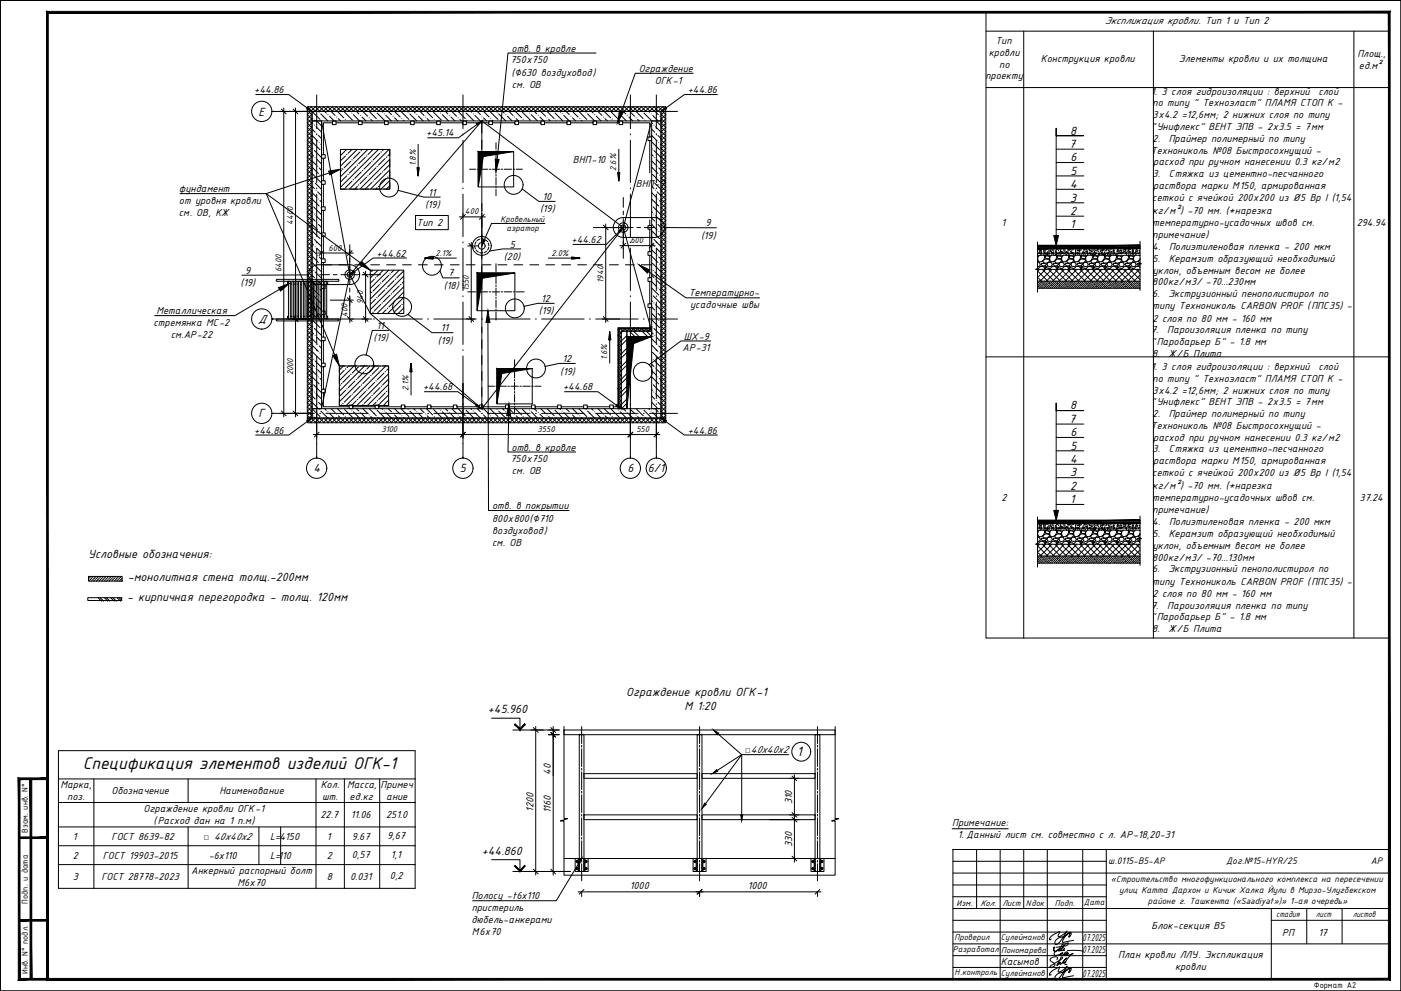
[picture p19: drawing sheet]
<svg xmlns="http://www.w3.org/2000/svg" width="594mm" height="420mm" viewBox="0 0 594 420" stroke-linecap="round" stroke-linejoin="round" font-family="sans-serif">
<defs><g id="words">
<text font-size="7.8" x="35.2" y="326">Cпецификация элементов изделий ОГК-1</text>
<text font-size="6.2" x="337.8" y="320.3">1</text>
<g font-size="5.4">
<text x="109.6" y="49">Е</text>
<text x="453.8" y="57.1">8</text>
<text x="453.4" y="62.7">7</text>
<text x="453.9" y="68.4">6</text>
<text x="453.9" y="74.1">5</text>
<text x="453.8" y="79.8">4</text>
<text x="453.8" y="85.5">3</text>
<text x="453.8" y="91.1">2</text>
<text x="453.8" y="96.9">1</text>
<text x="109.4" y="136.7">Д</text>
<text x="453.8" y="173.6">8</text>
<text x="109.6" y="177">Г</text>
<text x="453.4" y="179.2">7</text>
<text x="453.9" y="185">6</text>
<text x="453.9" y="190.6">5</text>
<text x="453.8" y="196.3">4</text>
<text x="133" y="200.3">4</text>
<text x="195" y="200.3">5</text>
<text x="266.1" y="200.3">6</text>
<text x="274.7" y="200.3">6/1</text>
<text x="453.8" y="202">3</text>
<text x="453.8" y="207.7">2</text>
<text x="453.8" y="213.4">1</text>
<text x="37.4" y="236.5">Условные обозначения:</text>
<text x="54.2" y="246.3">-монолитная стена толщ.-200мм</text>
<text x="53.9" y="254.8">- кирпичная перегородка - толщ. 120мм</text>
<text x="265.6" y="295">Ограждение кровли ОГК-1</text>
<text x="206.9" y="302.1">+45.960</text>
<text x="290.2" y="300.8">М 1:20</text>
<text x="204.3" y="362.4">+44.860</text>
</g>
<g font-size="4.7">
<text x="468.5" y="10.2">Экспликация кровли. Тип 1 и Тип 2</text>
<text x="216.9" y="21.9">отв. в кровле</text>
<text x="419.3" y="23.7">кровли</text>
<text x="422.1" y="18.7">Тип</text>
<text x="216.5" y="26.9">750х750</text>
<text x="423.7" y="28.7">по</text>
<text x="441.4" y="26.2">Конструкция кровли</text>
<text x="499.9" y="26.2">Элементы кровли и их толщина</text>
<text x="575.6" y="24.2">Площ.,</text>
<text x="576.3" y="29.2">ед.м²</text>
<text x="216.9" y="32.2">(∅630 воздуховод)</text>
<text x="270.9" y="30.5">Ограждение</text>
<text x="277.7" y="35.5">ОГК-1</text>
<text x="417.9" y="33.7">проекту</text>
<text x="107.8" y="39.5">+44.86</text>
<text x="217" y="37.2">см. ОВ</text>
<text x="291.6" y="39.5">+44.86</text>
<text x="488.2" y="40.1">1. 3 cлоя гидроизоляции : верхний</text>
<text x="559" y="40.1">слой</text>
<text x="488.8" y="45.1">по типу &quot; Техноэласт&quot; ПЛАМЯ СТОП К -</text>
<text x="488.8" y="50.1">3х4.2 =12,6мм; 2 нижних слоя по типу</text>
<text x="180.7" y="57.8">+45.14</text>
<text x="488.2" y="55.1">&quot;Унифлекс&quot; ВЕНТ ЭПВ - 2х3.5 = 7мм</text>
<text x="488" y="65.1">Технониколь №08 Быстросохнущий -</text>
<text x="488.8" y="60.1">2.</text>
<text x="495.6" y="60.1">Праймер полимерный по типу</text>
<text x="243" y="69.3">ВНП-10</text>
<text x="489" y="70.1">расход при ручном нанесении 0.3 кг/м2</text>
<text x="488.8" y="75.1">3.</text>
<text x="495.6" y="75.1">Cтяжка из цементно-песчанного</text>
<text x="75.9" y="81.5">фундамент</text>
<text x="181.5" y="82.9">11</text>
<text x="269.7" y="79.3">ВНП</text>
<text x="277.6" y="79.3">-7</text>
<text x="489" y="80.1">раствора марки М150, армированная</text>
<text x="75.9" y="86.5">от уровня кровли</text>
<text x="180.2" y="88.3">(19)</text>
<text x="230.1" y="84.8">10</text>
<text x="488.6" y="85.3">сеткой с ячейкой 200х200 из Ø5 Вр I (1,54</text>
<text x="75.9" y="91.5">см. ОВ, КЖ</text>
<text x="176.6" y="95.9">Тип 2</text>
<text x="229" y="90.1">(19)</text>
<text x="299.2" y="96">9</text>
<text x="424.7" y="95.7">1</text>
<text x="488.8" y="90.6">кг/м²) -70 мм. (*нарезка</text>
<text x="488.8" y="95.7">температурно-усадочных швов см.</text>
<text x="575.3" y="95.7">294.94</text>
<text x="297.3" y="101.3">(19)</text>
<text x="488.8" y="100.9">примечание)</text>
<text x="216.1" y="104.9">5</text>
<text x="242.4" y="103">+44.62</text>
<text x="488.6" y="106">4.</text>
<text x="495.7" y="106">Полиэтиленовая пленка - 200 мкм</text>
<text x="159.6" y="108.8">+44.62</text>
<text x="213.7" y="110.2">(20)</text>
<text x="488.8" y="111">5.</text>
<text x="495.6" y="111">Керамзит образующий необходимый</text>
<text x="103.9" y="116.1">9</text>
<text x="190" y="117.2">7</text>
<text x="488.8" y="116">уклон, объемным весом не более</text>
<text x="102" y="121.4">(19)</text>
<text x="188.3" y="122.5">(18)</text>
<text x="292.1" y="125.4">Температурно-</text>
<text x="488.6" y="121">800кг/м3/ -70...230мм</text>
<text x="229.5" y="128">12</text>
<text x="292.7" y="130.4">усадочные швы</text>
<text x="488.6" y="126">6.</text>
<text x="488.8" y="131.1">типу Технониколь CARBON PROF (ППС35) -</text>
<text x="495.4" y="126">Экструзионный пенополистирол по</text>
<text x="66.4" y="133.2">Металлическая</text>
<text x="228.5" y="133.3">(19)</text>
<text x="488.8" y="136.3">2 слоя по 80 мм - 160 мм</text>
<text x="65.1" y="138.2">стремянка МС-2</text>
<text x="72.4" y="143.2">см.АР-22</text>
<text x="159.7" y="139.5">11</text>
<text x="187" y="140.5">11</text>
<text x="289.9" y="144">ШХ-9</text>
<text x="488.1" y="141.3">7.</text>
<text x="495" y="141.3">Пароизоляция пленка по типу</text>
<text x="158.4" y="144.8">(19)</text>
<text x="185.7" y="145.8">(19)</text>
<text x="289.4" y="149">АР-31</text>
<text x="488.2" y="146.3">&quot;Паробарьер Б&quot; - 1.8 мм</text>
<text x="238.6" y="153.5">12</text>
<text x="488.6" y="151.3">8.</text>
<text x="495.4" y="151.3">Ж/Б Плита</text>
<text x="237.5" y="158.8">(19)</text>
<text x="488.2" y="156.8">1. 3 cлоя гидроизоляции : верхний</text>
<text x="488.8" y="161.8">по типу &quot; Техноэласт&quot; ПЛАМЯ СТОП К -</text>
<text x="559" y="156.8">слой</text>
<text x="179.4" y="165.5">+44.68</text>
<text x="238.8" y="165.5">+44.68</text>
<text x="488.8" y="166.8">3х4.2 =12,6мм; 2 нижних слоя по типу</text>
<text x="488.2" y="171.8">&quot;Унифлекс&quot; ВЕНТ ЭПВ - 2х3.5 = 7мм</text>
<text x="488.8" y="176.8">2.</text>
<text x="495.6" y="176.8">Праймер полимерный по типу</text>
<text x="107.8" y="183.8">+44.86</text>
<text x="291.6" y="183.8">+44.86</text>
<text x="488" y="181.8">Технониколь №08 Быстросохнущий -</text>
<text x="216.9" y="191">отв. в кровле</text>
<text x="488.8" y="191.8">3.</text>
<text x="489" y="186.8">расход при ручном нанесении 0.3 кг/м2</text>
<text x="495.6" y="191.8">Cтяжка из цементно-песчанного</text>
<text x="216.5" y="196">750х750</text>
<text x="489" y="196.8">раствора марки М150, армированная</text>
<text x="217" y="201">см. ОВ</text>
<text x="488.6" y="202">сеткой с ячейкой 200х200 из Ø5 Вр I (1,54</text>
<text x="488.8" y="207.3">кг/м²) -70 мм. (*нарезка</text>
<text x="208.7" y="215.9">отв. в покрытии</text>
<text x="424.7" y="212.4">2</text>
<text x="488.8" y="212.4">температурно-усадочных швов см.</text>
<text x="576.5" y="212.4">37.24</text>
<text x="208.7" y="221.1">800х800(∅710</text>
<text x="488.8" y="217.6">примечание)</text>
<text x="208.7" y="226.4">воздуховод)</text>
<text x="488.6" y="222.7">4.</text>
<text x="488.8" y="227.7">5.</text>
<text x="495.6" y="227.7">Керамзит образующий необходимый</text>
<text x="495.7" y="222.7">Полиэтиленовая пленка - 200 мкм</text>
<text x="208.7" y="231.4">см. ОВ</text>
<text x="488.8" y="232.7">уклон, объемным весом не более</text>
<text x="488.6" y="237.7">800кг/м3/ -70...130мм</text>
<text x="488.6" y="242.7">6.</text>
<text x="495.4" y="242.7">Экструзионный пенополистирол по</text>
<text x="488.8" y="247.9">типу Технониколь CARBON PROF (ППС35) -</text>
<text x="488.8" y="253">2 слоя по 80 мм - 160 мм</text>
<text x="488.1" y="258">7.</text>
<text x="488.2" y="263">&quot;Паробарьер Б&quot; - 1.8 мм</text>
<text x="495" y="258">Пароизоляция пленка по типу</text>
<text x="488.6" y="268">8.</text>
<text x="495.4" y="268">Ж/Б Плита</text>
<text x="233.6" y="328.5" transform="rotate(-90 233.6 328.5)">40</text>
<text x="25.7" y="334.3">Марка,</text>
<text x="136" y="334.3">Кол.</text>
<text x="147.2" y="334.3">Масса,</text>
<text x="161.4" y="334.3">Примеч</text>
<text x="28.5" y="339.3">поз.</text>
<text x="47.3" y="336.8">Обозначение</text>
<text x="93" y="336.8">Наименование</text>
<text x="136.6" y="339.3">шт.</text>
<text x="148.2" y="339.3">ед.кг</text>
<text x="163.8" y="339.3">ание</text>
<text x="335.8" y="341" transform="rotate(-90 335.8 341)">310</text>
<text x="60.9" y="344.1">Ограждение кровли ОГК-1</text>
<text x="135.9" y="346.9">22.7</text>
<text x="148.8" y="346.9">11.06</text>
<text x="163.7" y="346.9">251.0</text>
<text x="226.2" y="344.1" transform="rotate(-90 226.2 344.1)">1200</text>
<text x="233.6" y="344.8" transform="rotate(-90 233.6 344.8)">1160</text>
<text x="65.1" y="349.4">(Расход дан на 1 п.м)</text>
<text x="403.7" y="350.2">Примечание:</text>
<text x="30.8" y="356.1">1</text>
<text x="47.3" y="356.1">ГОСТ 8639-82</text>
<text x="114.6" y="356.1">L=4150</text>
<text x="138.6" y="356.1">1</text>
<text x="149.2" y="356.1">9.67</text>
<text x="164.1" y="355.8">9,67</text>
<text x="335.8" y="359.3" transform="rotate(-90 335.8 359.3)">330</text>
<text x="406.2" y="355.2">1. Данный лист см. совместно с л. АР-18,20-31</text>
<text x="30.9" y="364.1">2</text>
<text x="43.6" y="364.1">ГОСТ 19903-2015</text>
<text x="88.5" y="364.1">-6x110</text>
<text x="114.6" y="364.1">L=110</text>
<text x="138.6" y="364.1">2</text>
<text x="149.2" y="363.8">0,57</text>
<text x="165.7" y="363.8">1,1</text>
<text x="81" y="370.6">Анкерный распорный болт</text>
<text x="30.9" y="373.1">3</text>
<text x="43" y="373.1">ГОСТ 28778-2023</text>
<text x="100.8" y="375.6">М6х70</text>
<text x="138.5" y="373.1">8</text>
<text x="148.5" y="373.1">0.031</text>
<text x="165.3" y="372.8">0,2</text>
<text x="267.1" y="377.1">1000</text>
<text x="317" y="377.1">1000</text>
<text x="200" y="381.3">Полосу -t6x110</text>
<text x="200" y="386.3">пристериль</text>
<text x="199.9" y="391.3">дюбель-анкерами</text>
<text x="488.3" y="394">Блок-секция B5</text>
<text x="200" y="396.3">М6х70</text>
<text x="459" y="399.1">07.2025</text>
<text x="543.7" y="396.7">РП</text>
<text x="559" y="396.7">17</text>
<text x="459" y="404.1">07.2025</text>
<text x="474.1" y="406.2">План кровли ЛЛУ. Экспликация</text>
<text x="424.4" y="408.9">Касымов</text>
<text x="498.3" y="411.2">кровли</text>
<text x="459" y="414.1">07.2025</text>
</g>
<g font-size="4.3">
<text x="469.9" y="366.4">ш.0115-B5-АР</text>
<text x="519.9" y="366.4">Дог.№15-HYR/25</text>
<text x="581.3" y="366.4">АР</text>
</g>
<g font-size="4.2">
<text x="315.9" y="319.4">□40x40x2</text>
<text x="86.5" y="356.1">□ 40x40x2</text>
</g>
<g font-size="4">
<text x="471.1" y="373.9">«Строительство многофункционального комплекса на пересечении</text>
<text x="474.6" y="378.7">улиц Катта Дархон и Кичик Халка Йули в Мирзо-Улугбекском</text>
<text x="486.8" y="383.3">районе г. Ташкента («Saadiyat»)» 1-ая очередь»</text>
<text x="541.2" y="388.7">стадия</text>
<text x="558" y="388.8">лист</text>
<text x="573.6" y="388.9">листов</text>
</g>
<g font-size="3.9">
<text x="176.3" y="70.2" transform="rotate(-90 176.3 70.2)">1.8%</text>
<text x="261.3" y="72.4" transform="rotate(-90 261.3 72.4)">2.6%</text>
<text x="124.3" y="95.5" transform="rotate(-90 124.3 95.5)">4400</text>
<text x="197.2" y="90.9">400</text>
<text x="212.3" y="94">Кровельный</text>
<text x="214.7" y="98.1">аэратор</text>
<text x="139.3" y="106.3">600</text>
<text x="267.3" y="103.2">600</text>
<text x="184.7" y="108.4">2.1%</text>
<text x="233.9" y="108.4">2.0%</text>
<text x="119.3" y="115.3" transform="rotate(-90 119.3 115.3)">6400</text>
<text x="255.9" y="119.8" transform="rotate(-90 255.9 119.8)">1940</text>
<text x="198.9" y="123.6" transform="rotate(-90 198.9 123.6)">1550</text>
<text x="154.1" y="129.1" transform="rotate(-90 154.1 129.1)">940</text>
<text x="147.3" y="134.4" transform="rotate(-90 147.3 134.4)">400</text>
<text x="257.5" y="152.6" transform="rotate(-90 257.5 152.6)">1.6%</text>
<text x="124.3" y="159.1" transform="rotate(-90 124.3 159.1)">2000</text>
<text x="173.2" y="165.8" transform="rotate(-90 173.2 165.8)">2.1%</text>
<text x="161.7" y="183.3">3100</text>
<text x="227.9" y="183.3">3550</text>
<text x="269.8" y="183.3">550</text>
<text x="11.9" y="353.1" transform="rotate(-90 11.9 353.1)">Взам. инв. N°</text>
<text x="11.9" y="383.1" transform="rotate(-90 11.9 383.1)">Подп. и дата</text>
<text x="405.7" y="383.9">Изм.</text>
<text x="415.7" y="383.9">Кол.</text>
<text x="425" y="383.9">Лист</text>
<text x="434.9" y="383.9">Nдок</text>
<text x="447.4" y="383.9">Подп.</text>
<text x="459.6" y="383.8">Дата</text>
<text x="404.8" y="398.6">Проверил</text>
<text x="424.4" y="398.7">Сулейманов</text>
<text x="404" y="403.6">Разработал</text>
<text x="424.6" y="403.9">Пономарева</text>
<text x="11.9" y="412.9" transform="rotate(-90 11.9 412.9)">Инв. N° подл.</text>
<text x="404.7" y="413.6">Н.контроль</text>
<text x="424.4" y="413.7">Сулейманов</text>
<text x="557.1" y="418.7">Формат А2</text>
</g>
</g></defs>
<path d="M.1 .2h594v420h-594z" fill="none" stroke="#000" stroke-width=".42"/>
<g fill="#000" stroke="#000" stroke-width=".42">
<path d="M.1 .1l.2 .2zM593.9 420.1l.2 .1z"/>
<path d="M8.1 355.5h12v-.7zM8.1 354.8h12l-12 .7z"/>
<path d="M8.1 390.5h12v-.7zM8.1 389.8h12l-12 .7z"/>
<path d="M8.5 414.8l-.7 .7 12-.7zM7.8 415.5l12-.7 .7 .7zM19.8 330.5v84.3l.7 .7zM20.5 329.8v85.7l-.7-85zM8.5 330.5h11.3l.7-.7zM7.8 329.8h12.7l-12 .7zM7.8 329.8l.7 85v-84.3zM7.8 329.8l.7 85-.7 .7z"/>
<path d="M12.8 330.2v85h.7zM12.8 330.2h.7v85z"/>
<path d="M20.5 414.8l-.7 .7 568.9-.7zM19.8 415.5l568.9-.7 .8 .7zM588.7 5.5v409.3l.8 .7zM588.7 5.5l.8-.7v410.7zM20.5 5.5h568.2l.8-.7zM19.8 4.8h569.7l-569 .7zM19.8 4.8l.7 410v-409.3zM19.8 4.8l.7 410-.7 .7z"/>
</g>
<!-- layer: 0 -->
<g fill="none" stroke="#000" stroke-width=".42">
<path d="M418.1 13.2h171M418.1 5.2h171v265.3h-171zM434.1 13.2v257.3M489.1 13.2v257.3M574.1 13.2v257.3M418.1 37.1h171M119.3 46.3l2 2M124.3 46.3l2 2M136.3 51.3l12 65.2-12 56.8M204.3 51.3l60 45.2-60 76.8-47.3-40.4-8.7-16.4zM204.3 51.3v122M276.3 51.3l-12 45.2 12 43.9"/>
<path d="M447.9 57.5h11.6h-11.6v-3.1v45.5M144.4 63.4h20.9v16.8h-20.9zM177.3 61.2v13.4l.5-3.6h-1l.5 3.6M199.1 71.8h2.6M202.4 71.8h.6M203.6 71.8h3.2M207.4 71.8h.7M208.7 71.8h3.2M210.3 60.5v2.7M210.3 63.8v.7M210.3 65.1v3.2M210.3 68.9v.7"/>
<path d="M210.3 70.2v3.2M210.3 74v.6M210.3 75.3v3.1M210.3 79.1v.6M212.5 71.8h.7M213.8 71.8h3.2M217.6 71.8h.6M218.9 71.8h2.6M262.4 63.3v13.4l.5-3.5h-1.1l.6 3.5M447.9 63.2h11.7M447.9 68.9h11.7M447.9 74.6h11.7"/>
<path d="M176.2 91.4h13.9v6h-13.9zM197.3 90.9l-2 2.1M205.3 90.9l-2 2.1M210.3 80.3v2.7M255.9 95.5l2 2M447.9 80.3h11.7M447.9 86h11.7M447.9 91.7h11.7M447.9 97.3h11.7M137.3 106.3l-2 2M149.3 106.3l-2 2M154.1 115.4l2 2.1"/>
<path d="M157 114.6h14.2v18.3h-14.2zM180.1 109.4l3.6-.5-.1 1-3.5-.5h13.4M198.9 103.3l1.9 1.9M201.3 104.3l.3 1.2M201.9 102.5l-.5 1.1M201.9 106l.9 .8M203.4 101.4l-1.1 .6M203.4 107.1l1.3 .1M204 101.3l1.2 .1M205.8 101.7l.9 .8M206.3 106.5l-1.1 .6M207 103l.3 1.3"/>
<path d="M207.2 104.9l-.5 1.1M210.3 111.8v3.3M210.3 115.8v.6M210.3 117.1v3.1M232.5 109.4h13.4l-3.5 .5v-1l3.5 .5M265.3 103.2l-2 2M277.3 103.2l-2 2M439.9 102.6v11.3l-.7 .3h1.3l-.6 .5v9.2M439.9 119.2l43.5 .1-1 .9M439.9 114.9l4.4 4.3M439.9 108.2h43.5M439.9 105.2h43.5"/>
<path d="M439.9 107.4h1.4M439.9 114.2h43.5M440.2 119.2l-.3 .3M440.3 117.9l1.4 1.3M440.7 119.6l-.8 .7M440.7 114.2l-.8 .8M440.9 119.3h.1M441.6 107.4h2.3M441.9 119.2l-2 2M442 114.2l5 5M442.8 119.2l-.8 .8M443.4 114.2l-3.3 3.4"/>
<path d="M444 119.8l-1.1 1.1M444.2 119.6h.1M444.2 107.4h2.2M444.6 119.2l-.2 .1M444.6 114.2l5 5M445.4 119.2l-3 3M446 114.2l-5 5M446.8 107.4h2.2M447.2 119.2l-3 3M447.3 114.2l5 5M447.5 119.8h.1M448.1 119.2l-.3 .4"/>
<path d="M448.7 114.2l-8 8M449.4 107.4h2.2M449.8 119.3l-1.2 1.1M449.9 114.2l5 5M450.7 119.2l-2.9 3M451.3 114.2l-6 6M452 107.4h2.2M452.5 119.2l-3 3M452.6 114.2l5 5M453.1 119.6l-1.1 1.1M453.3 119.3h.1M454 114.2l-8 8"/>
<path d="M454.5 107.4h2.2M455.2 119.2l-.8 .8M455.2 114.2l5 5M456.1 119.2l-3 3M456.4 119.8l-1.1 1.1M456.6 119.6h.1M456.6 114.2l-5.5 5.6M457.1 107.4h2.2M457.8 119.2l-3 3M457.9 114.2l5 5M458.7 119.2l-1 1M459.3 114.2l-8 8"/>
<path d="M459.7 107.4h2.2M459.9 119.8h.1M460.5 119.2l-.4 .4M460.5 114.2l5 5M461.4 119.2l-3 3M462 114.2l-5.2 5.1M462.1 119.3l-1.1 1.1M462.3 107.4h2.2M463.1 119.2l-3 3M463.2 114.2l5 5M464 119.2l-.6 .6M464.6 114.2l-8 8"/>
<path d="M464.8 107.4h2.3M465.4 119.6l-1.1 1.1M465.6 119.3h.1M465.9 114.2l4.9 5M466.7 119.2l-3.1 3M467.2 114.2l-4.9 5M467.4 107.4h2.3M468.4 119.2l-3 3M468.5 114.2l5 5M468.7 119.8l-1.1 1.1M469 119.6h.1M469.3 119.2l-.1 .1"/>
<path d="M469.9 114.2l-8 8M470 107.4h2.2M471.1 119.2l-1 1M471.1 114.2l5 5M472 119.2l-3 3M472.3 119.8h.1M472.5 114.2l-5.7 5.8M472.6 107.4h2.2M473.7 119.2l-3 3M473.8 114.2l5 5M474.5 119.3l-1.1 1.1M475.2 107.4h2.2"/>
<path d="M475.2 114.2l-8 8M476.4 119.2l-.6 .6M476.4 114.2l5 5M477.3 119.2l-3 3M477.7 107.4h2.2M477.8 119.6l-1.1 1.1M477.9 114.2l-5.4 5.4M478 119.3h.1M479.1 119.2l-3 3M479.1 114.2l3.6 3.7M479.9 119.2l-.8 .8M480.3 107.4h3.1"/>
<path d="M480.5 114.2l-8 8M481.1 119.8l-1.1 1.1M481.3 119.6h.1M481.7 119.2l-.1 .1M481.7 114.2l1.7 1.7M482.6 119.2l-3 3M482.8 118l.6 .6M483.2 114.2l-5 5M483.4 102.3v9.1l.6 .5h-1.3l.7 .4v10.8M483.4 116.6l-5.6 5.6M124.3 134.2l2 2.1M147.3 134.2l2 2.1"/>
<path d="M147.3 126.2l2 2.1M154.1 134.2l2 2.1M198.3 123.7h3.4M198.9 134.2l1.9 2.1M202.4 123.7h.6M203.6 123.7h3.2M207.4 123.7h.7M208.7 123.7h3.2M210.3 120.9v.6M210.3 122.1v3.2M210.3 125.9v.7M210.3 127.2v3.2"/>
<path d="M210.3 131v.7M210.3 132.3v3.4M212.5 123.7h.7M213.8 123.7h3.2M217.6 123.7h.6M218.9 123.7h3.4M255.9 134.2l2 2.1M262 138.9h14.3v.5h-13.9v33.9h-.4zM262.4 139.4h13.9v1h-12.9v32.9h-1zM439.9 122.2h43.5M440 122l-.1 .1M440.2 121.8h.1"/>
<path d="M441.6 120.4l-1.1 1.2M441.8 120.2h.1M442.4 121.3l-.8 .9M442.7 121.1h.1M443.5 122h.1M444.9 120.7l-1.1 1.1M445.1 120.4h.1M445.8 121.6l-.7 .6M446 121.3h.1M447.3 120l-1.1 1.1M448.2 120.9l-1.1 1.1M448.4 120.7h.1"/>
<path d="M449.1 121.8l-.4 .4M449.3 121.6h.1M450.6 120.2l-1.1 1.1M450.9 120h.1M451.5 121.1l-1.1 1.1M451.8 120.9h.1M452.4 122l-.2 .2M452.6 121.8h.1M454 120.4l-1.1 1.2M454.2 120.2h.1M454.8 121.3l-.8 .9M455.1 121.1h.1"/>
<path d="M455.9 122h.1M457.3 120.7l-1.1 1.1M457.5 120.4h.1M458.1 121.6l-.6 .6M458.4 121.3h.1M459.7 120l-1.1 1.1M460.6 120.9l-1.1 1.1M460.8 120.7h.1M461.4 121.8l-.4 .4M461.7 121.6h.1M463 120.2l-1.1 1.1M463.2 120h.1"/>
<path d="M463.9 121.1l-1.1 1.1M464.1 120.9h.1M464.8 122l-.3 .2M465 121.8h.1M466.3 120.4l-1.1 1.2M466.5 120.2h.1M467.2 121.3l-.9 .9M467.4 121.1h.1M468.3 122h.1M469.6 120.7l-1.1 1.1M469.9 120.4h.1M470.5 121.6l-.6 .6"/>
<path d="M470.7 121.3h.1M472.1 120l-1.1 1.1M473 120.9l-1.1 1.1M473.2 120.7h.1M473.9 121.8l-.5 .4M474.1 121.6h.1M475.4 120.2l-1.1 1.1M475.6 120h.1M476.3 121.1l-1.1 1.1M476.5 120.9h.1M477.2 122l-.3 .2M477.4 121.8h.1"/>
<path d="M478.7 120.4l-1.1 1.2M478.9 120.2h.1M479.6 121.3l-.9 .9M479.8 121.1h.1M480.7 122h.1M482 120.7l-1.1 1.1M482.2 120.4h.1M482.9 121.6l-.7 .6M483.1 121.3h.1M483.4 120.1l-2.1 2.1M483.4 121.9l-.3 .3M483.4 121l-.1 .1"/>
<path d="M143.9 155.2h20.9v16.8h-20.9zM174.3 154.1l-.5 3.5h1l-.5-3.5v13.4M218.2 152.5v2.7M218.2 155.8v.7M218.2 157.1v3.2M258.5 140.6l-.5 3.5h1.1l-.6-3.5v13.4M418.1 151.3h171M119.3 174.2l2 2.1M124.3 174.2l2 2.1M207 163.7h2.6M210.3 163.7h.6M211.6 163.7h3.1"/>
<path d="M215.4 163.7h.6M216.6 163.7h3.2M218.2 160.9v.6M218.2 162.2v3.2M218.2 166v.6M218.2 167.3v3.1M218.2 171.1v.6M218.2 172.3v2.7M220.4 163.7h.7M221.7 163.7h3.2M225.5 163.7h.7M226.8 163.7h2.6"/>
<path d="M447.9 174.1h11.6h-11.6v-3.2v45.5M447.9 179.8h11.7M135.3 183.3l-2 2M197.3 183.3l-2 2M268.3 183.3l-2 2M279.3 183.3l-2 2M447.9 185.5h11.7M447.9 191.1h11.7M447.9 196.9h11.7M439.9 219.2v11.2l-.7 .4h1.3l-.6 .4v9.2M447.9 202.5h11.7M447.9 208.2h11.7"/>
<path d="M447.9 213.9h11.7M483.4 218.8v9.2l.6 .4h-1.3l.7 .4v10.8M439.9 235.8h43.5l-1 1M439.9 231.4l4.4 4.4M439.9 238.8h43.5M439.9 224.8h43.5M439.9 221.8h43.5M439.9 223.9h1.4M439.9 230.8h43.5M440 238.5l-.1 .1M440.2 235.8l-.3 .2M440.2 238.3h.1"/>
<path d="M440.3 234.4l1.4 1.4M440.7 236.1l-.8 .8M440.7 230.8l-.8 .8M440.9 235.9h.1M441.6 237l-1.1 1.1M441.6 223.9h2.3M441.8 236.8h.1M441.9 235.8l-2 1.9M442 230.8l5 5M442.4 237.9l-.8 .9M442.7 237.7h.1M442.8 235.8l-.8 .8"/>
<path d="M443.4 230.8l-3.3 3.3M443.5 238.5h.1M444 236.3l-1.1 1.1M444.2 236.1h.1M444.2 223.9h2.2M444.6 235.8l-.2 .1M444.6 230.8l5 5M444.9 237.2l-1.1 1.1M445.1 237h.1M445.4 235.8l-3 3M445.8 238.1l-.7 .7M446 237.9h.1"/>
<path d="M446 230.8l-5 5M446.8 223.9h2.2M447.2 235.8l-3 3M447.3 230.8l5 5M447.3 236.6l-1.1 1.1M447.5 236.3h.1M448.1 235.8l-.3 .3M448.2 237.4l-1.1 1.1M448.4 237.2h.1M448.7 230.8l-8 8M449.1 238.3l-.4 .5M449.3 238.1h.1"/>
<path d="M449.4 223.9h2.2M449.8 235.9l-1.2 1.1M449.9 230.8l5 5M450.6 236.8l-1.1 1.1M450.7 235.8l-2.9 3M450.9 236.6h.1M451.3 230.8l-6 6M451.5 237.7l-1.1 1.1M451.8 237.4h.1M452 223.9h2.2M452.4 238.5l-.2 .3M452.5 235.8l-3 3"/>
<path d="M452.6 230.8l5 5M452.6 238.3h.1M453.1 236.1l-1.1 1.1M453.3 235.9h.1M454 237l-1.1 1.1M454 230.8l-8 8M454.2 236.8h.1M454.5 223.9h2.2M454.8 237.9l-.8 .9M455.1 237.7h.1M455.2 235.8l-.8 .8M455.2 230.8l5 5"/>
<path d="M455.9 238.5h.1M456.1 235.8l-3 3M456.4 236.3l-1.1 1.1M456.6 236.1h.1M456.6 230.8l-5.5 5.5M457.1 223.9h2.2M457.3 237.2l-1.1 1.1M457.5 237h.1M457.8 235.8l-3 3M457.9 230.8l5 5M458.1 238.1l-.6 .7M458.4 237.9h.1"/>
<path d="M458.7 235.8l-1 1M459.3 230.8l-8 8M459.7 223.9h2.2M459.7 236.6l-1.1 1.1M459.9 236.3h.1M460.5 235.8l-.4 .3M460.5 230.8l5 5M460.6 237.4l-1.1 1.1M460.8 237.2h.1M461.4 235.8l-3 3M461.4 238.3l-.4 .5M461.7 238.1h.1"/>
<path d="M462 230.8l-5.2 5.1M462.1 235.9l-1.1 1.1M462.3 223.9h2.2M463 236.8l-1.1 1.1M463.1 235.8l-3 3M463.2 230.8l5 5M463.2 236.6h.1M463.9 237.7l-1.1 1.1M464 235.8l-.6 .5M464.1 237.4h.1M464.6 230.8l-8 8M464.8 238.5l-.3 .3"/>
<path d="M464.8 223.9h2.3M465 238.3h.1M465.4 236.1l-1.1 1.1M465.6 235.9h.1M465.9 230.8l4.9 5M466.3 237l-1.1 1.1M466.5 236.8h.1M466.7 235.8l-3.1 3M467.2 237.9l-.9 .9M467.2 230.8l-4.9 5M467.4 237.7h.1M467.4 223.9h2.3"/>
<path d="M468.3 238.5h.1M468.4 235.8l-3 3M468.5 230.8l5 5M468.7 236.3l-1.1 1.1M469 236.1h.1M469.3 235.8l-.1 .1M469.6 237.2l-1.1 1.1M469.9 237h.1M469.9 230.8l-8 8M470 223.9h2.2M470.5 238.1l-.6 .7M470.7 237.9h.1"/>
<path d="M471.1 235.8l-1 1M471.1 230.8l5 5M472 235.8l-3 3M472.1 236.6l-1.1 1.1M472.3 236.3h.1M472.5 230.8l-5.7 5.8M472.6 223.9h2.2M473 237.4l-1.1 1.1M473.2 237.2h.1M473.7 235.8l-3 3M473.8 230.8l5 5M473.9 238.3l-.5 .5"/>
<path d="M474.1 238.1h.1M474.5 235.9l-1.1 1.1M475.2 223.9h2.2M475.2 230.8l-8 8M475.4 236.8l-1.1 1.1M475.6 236.6h.1M476.3 237.7l-1.1 1.1M476.4 235.8l-.6 .5M476.4 230.8l5 5M476.5 237.4h.1M477.2 238.5l-.3 .3M477.3 235.8l-3 3"/>
<path d="M477.4 238.3h.1M477.7 223.9h2.2M477.8 236.1l-1.1 1.1M477.9 230.8l-5.4 5.3M478 235.9h.1M478.7 237l-1.1 1.1M478.9 236.8h.1M479.1 235.8l-3 3M479.1 230.8l3.6 3.6M479.6 237.9l-.9 .9M479.8 237.7h.1M479.9 235.8l-.8 .8"/>
<path d="M480.3 223.9h3.1M480.5 230.8l-8 8M480.7 238.5h.1M481.1 236.3l-1.1 1.1M481.3 236.1h.1M481.7 235.8l-.1 .1M481.7 230.8l1.7 1.7M482 237.2l-1.1 1.1M482.2 237h.1M482.6 235.8l-3 3M482.8 234.5l.6 .6M482.9 238.1l-.7 .7"/>
<path d="M483.1 237.9h.1M483.2 230.8l-5 5M483.4 233.1l-5.6 5.7M483.4 236.7l-2.1 2.1M483.4 238.5l-.3 .3M483.4 237.6l-.1 .1M37.7 245.2l-.2 .2M38.5 244.4l-.2 .2M38.8 246.3l-.1 .1M39.2 244.8l-1.3 1.3M40.3 245.9l-.5 .5M40.7 244.4l-1.3 1.3"/>
<path d="M41.8 244.4l-.9 .9M41.8 245.4l-.9 1M42.9 244.4l-.6 .5M43.3 245.1l-1.4 1.3M44 244.4l-.2 .1M44.3 246.1l-.2 .3M44.8 244.6l-1.4 1.4M45.8 245.7l-.6 .7M46.1 244.4l-1.2 1.2M47.2 244.4l-.8 .8M47.3 245.3l-1.1 1.1M48.2 244.4l-.3 .4"/>
<path d="M48.8 244.9l-1.4 1.4M49.9 246l-.4 .4M50.3 244.5l-1.4 1.4M51.4 245.6l-.8 .8M51.5 244.4l-1.1 1M51.8 246.2l-.2 .2M24.8 318.3h151.2v58.3h-151.2zM226.2 308.5l2 2M233.6 310.5l2 2M233.6 308.5l2 2M239.2 309.5h114.9v2h-114.9zM239.2 308v39l1.4 .1-3 1h1.6v23h114.9v-23h-1.4l3-1h-1.6v-39.1"/>
<path d="M245.6 311.5h2v58h-2zM295.6 311.5h2.1v58h-2.1zM345.6 311.5h2.1v58h-2.1zM24.8 330.2h151.2M39.8 330.2v46.4M79.8 330.2v10M134 330.2v46.4M146 330.2v46.4M161 330.2v46.4M247.6 328h48v2h-48zM297.7 328h47.9v2h-47.9zM335.8 329l2.1 2"/>
<path d="M24.8 340.2h151.2M24.8 350.6h151.2M24.8 358.6h151.2M79.8 350.6v26M109.8 350.6v16M119 350.6v16M247.6 345.5h48v2h-48zM297.7 345.5h47.9v2h-47.9zM335.8 344.5l2.1 2M335.8 346.5l2.1 2M403.7 351.4h23.8M24.8 366.6h151.2"/>
<path d="M226.2 368.5l2 2M233.6 368.5l2 2M243.9 364h1.7v5.5h-1.7zM245.1 364l.5 .5M245.1 365l.5 .5M245.1 366l.5 .5M245.1 367l.5 .5M245.1 368l.5 .5M245.1 369l.5 .5M245.6 364l-.5 .5M245.6 365l-.5 .5M245.6 366l-.5 .5"/>
<path d="M245.6 367l-.5 .5M245.6 368l-.5 .5M245.6 369l-.5 .5M247.6 364h1.8v5.5h-1.8zM247.6 364l.5 .5M247.6 365l.5 .5M247.6 366l.5 .5M247.6 367l.5 .5M247.6 368l.5 .5M247.6 369l.5 .5M247.6 377.1l-2 2M248.1 364l-.5 .5"/>
<path d="M248.1 365l-.5 .5M248.1 366l-.5 .5M248.1 367l-.5 .5M248.1 368l-.5 .5M248.1 369l-.5 .5M293.9 364h1.7v5.5h-1.7zM295.1 364l.5 .5M295.1 365l.5 .5M295.1 366l.5 .5M295.1 367l.5 .5M295.1 368l.5 .5M295.1 369l.5 .5"/>
<path d="M295.6 364l-.5 .5M295.6 365l-.5 .5M295.6 366l-.5 .5M295.6 367l-.5 .5M295.6 368l-.5 .5M295.6 369l-.5 .5M297.7 364h1.7v5.5h-1.7zM297.7 364l.4 .5M297.7 365l.4 .5M297.7 366l.4 .5M297.7 367l.4 .5M297.7 368l.4 .5"/>
<path d="M297.7 369l.4 .5M297.7 377.1l-2.1 2M298.1 364l-.4 .5M298.1 365l-.4 .5M298.1 366l-.4 .5M298.1 367l-.4 .5M298.1 368l-.4 .5M298.1 369l-.4 .5M335.8 363l2.1 2M343.9 364h1.7v5.5h-1.7zM345.2 364l.4 .5M345.2 365l.4 .5"/>
<path d="M345.2 366l.4 .5M345.2 367l.4 .5M345.2 368l.4 .5M345.2 369l.4 .5M345.6 364l-.4 .5M345.6 365l-.4 .5M345.6 366l-.4 .5M345.6 367l-.4 .5M345.6 368l-.4 .5M345.6 369l-.4 .5M347.7 364h1.7v5.5h-1.7zM347.7 364l.4 .5"/>
<path d="M347.7 365l.4 .5M347.7 366l.4 .5M347.7 367l.4 .5M347.7 368l.4 .5M347.7 369l.4 .5M347.7 377.1l-2.1 2M348.1 364l-.4 .5M348.1 365l-.4 .5M348.1 366l-.4 .5M348.1 367l-.4 .5M348.1 368l-.4 .5M348.1 369l-.4 .5"/>
<circle cx="204.3" cy="104.2" r="1.42"/>
<circle cx="441.4" cy="107.3" r=".19"/>
<circle cx="444" cy="107.3" r=".19"/>
<circle cx="446.6" cy="107.3" r=".19"/>
<circle cx="449.2" cy="107.3" r=".19"/>
<circle cx="451.7" cy="107.3" r=".19"/>
<circle cx="454.3" cy="107.3" r=".19"/>
<circle cx="456.9" cy="107.3" r=".19"/>
<circle cx="459.5" cy="107.3" r=".19"/>
<circle cx="462.1" cy="107.3" r=".19"/>
<circle cx="464.6" cy="107.3" r=".19"/>
<circle cx="467.2" cy="107.3" r=".19"/>
<circle cx="469.8" cy="107.3" r=".19"/>
<circle cx="472.4" cy="107.3" r=".19"/>
<circle cx="475" cy="107.3" r=".19"/>
<circle cx="477.5" cy="107.3" r=".19"/>
<circle cx="480.1" cy="107.3" r=".19"/>
<circle cx="441.4" cy="223.9" r=".19"/>
<circle cx="444" cy="223.9" r=".19"/>
<circle cx="446.6" cy="223.9" r=".19"/>
<circle cx="449.2" cy="223.9" r=".19"/>
<circle cx="451.7" cy="223.9" r=".19"/>
<circle cx="454.3" cy="223.9" r=".19"/>
<circle cx="456.9" cy="223.9" r=".19"/>
<circle cx="459.5" cy="223.9" r=".19"/>
<circle cx="462.1" cy="223.9" r=".19"/>
<circle cx="464.6" cy="223.9" r=".19"/>
<circle cx="467.2" cy="223.9" r=".19"/>
<circle cx="469.8" cy="223.9" r=".19"/>
<circle cx="472.4" cy="223.9" r=".19"/>
<circle cx="475" cy="223.9" r=".19"/>
<circle cx="477.5" cy="223.9" r=".19"/>
<circle cx="480.1" cy="223.9" r=".19"/>
</g>
<g fill="none" stroke="#000" stroke-width=".42">
<path d="M439.9 108.9v.5M439.9 114h.1M439.9 111.2l.9 .3 .3 .6-.2 .7-1 .3M439.9 110.3h.1M440 110.3l-.1 .1M440.1 114.2l1.2-1.3 1.2 .1 .4 1.2M440.5 107.3l.2-.3 .1 .3zM440.6 106.5h.1M440.8 107.4h.1M440.8 108.2l-.7 .7-.1 1.1 .5 1h1l1.1-.8 .4-1.3-.3-.7M440.8 105.7l.1 .2v-.2M440.9 106.9h.1"/>
<path d="M441.1 106.3l.2-.1zM441.2 108.2h.1M441.5 105.3h.1M441.5 108h.1M441.5 107.4h.1M441.6 105.9h.1M441.6 107h.1M441.6 107.4h.1M441.6 111.7l1-.1 1.1 .5-.5 .5-1.1 .1-.6-.6zM441.7 106.2h.1M442.4 108.1h.1M442.5 106.1h.1"/>
<path d="M442.5 106.2h.1M442.6 107h.1M442.8 107.2h.1M443 113.1l.9 .1-.7 .4zM443 107.6l.2-.1zM443.1 109.9h1.3l.7 .4-.2 .7-1.1 .5h-1.3l-.4-.6zM443.1 108.2l.1 .3 .5-.3M443.1 107.8h.1M443.2 106.8h.1M443.2 105.4h.1M443.2 106.1h.1M443.2 109l.5-.5 1 .1 .4 .7-.2 .4-1.3-.1z"/>
<path d="M443.2 105.7h.1M443.2 107.4h.1M443.7 105.9h.1M444 105.2h.1M444 108.2h.1M444.2 107.8h.1M444.2 107.8h-.3l.2-.3 .1 .4M444.3 107.1h.1M444.3 105.9h.1M444.3 111.4l.8-.2 .8 .3 .3 .6-.2 .7-.9 .3-.8-.3-.4-.7zM444.7 107.6h.1M444.8 106.6h.1"/>
<path d="M444.8 105.5h.1M444.8 108.1h.1M444.9 106.9h.1M444.9 107.5h.1M445.1 114l-1.4-.5-.4 .7M445.1 114.2l1.2-1.3 1.3 .1 .4 1.2M445.4 106.1l-.1 .2zM445.7 106.8h.1M445.7 105.7h.1M445.9 106.5l-.2 .1 .2-.1M445.9 108.2l-.8 .7v1.1l.4 1h1.1l1.1-.8 .4-1.3-.4-.7M446 107.1h.1"/>
<path d="M446 107.9h.1M446 107.5h.1M446.2 105.6h.1M446.4 107.4h.1M446.4 106.3h.1M446.5 105.2h.1M446.5 105.6h.1M446.6 107.6h.1M446.7 111.7l1-.1 1 .5-.4 .5-1.2 .1-.5-.6zM446.8 108.2h.1M446.8 106.6h.1M447.4 108.2h.1"/>
<path d="M447.6 107.9l.2-.1zM447.6 107.2h.1M447.7 105.4h.1M447.7 106.3v.2zM447.9 107.1h.1M448 107.1h.1M448 108.2h.1M448 106.1h.1M448 107.7h.1M448 105.2h.1M448.1 113.1l.9 .1-.8 .4zM448.2 108.2v.3l.5-.3"/>
<path d="M448.2 109.9h1.3l.6 .4-.2 .7-1 .5h-1.3l-.4-.6zM448.2 105.6h.1M448.2 109l.5-.5 1.1 .1 .4 .7-.3 .4-1.2-.1zM448.3 107.7h.1M448.4 105.5h.2zM448.7 107.9h.1M448.8 107.5h.1M448.8 106.4h.1M449 112.1l.3 .7 .9 .3 .8-.3 .3-.7-.3-.6-.8-.3-.8 .2-.3 .7M449.3 107.3h.1M449.6 108h.1M449.6 106.9h.1"/>
<path d="M449.6 105.9h.1M449.6 106.3h.1M449.8 106.8h.1M449.9 105.7h.1M450 107.4h.1M450 107.7h.1M450 106.7h.1M450.2 114l-1.5-.5-.3 .7M450.2 105.2h.1M450.2 105.2l.3 .1M450.2 106.8h.3zM450.2 114.2l1.2-1.3 1.2 .1 .5 1.2"/>
<path d="M450.5 107.5h.1M450.5 105.2v.1M450.9 106.1h.1M451 108.2l-.8 .7v1.1l.4 1h1.1l1.1-.8 .4-1.3-.4-.7M451 107.4h.1M451.2 107.7h.1M451.2 106.7h.1M451.3 105.6h.1M451.6 106.5h.1M451.6 105.7h.1M451.7 107.8h.1M451.8 111.7l1-.1 1 .5-.4 .5-1.2 .1-.5-.6z"/>
<path d="M452 107.1h.1M452.1 108.1l.2-.1zM452.2 106.7l.1 .2M452.3 106.7v.2M452.3 107.2h.1M452.7 107.4h.1M452.8 107h.1M452.9 107.5h.1M452.9 105.9h.1M452.9 106.5h.1M452.9 105.8l.3-.1zM452.9 105.4h.1"/>
<path d="M453.2 113.1l.9 .1-.8 .4zM453.2 108.1h.1M453.2 108.2l.1 .3 .5-.3M453.2 109.9h1.3l.7 .4-.2 .7-1 .5h-1.3l-.4-.6zM453.3 105.8h.1M453.3 109l.5-.5 1 .1 .5 .7-.3 .4-1.3-.1zM453.4 107.9h.1M453.4 106.2h.1M453.7 105.7h.1M453.9 105.5v.3l-.3-.1zM454 106.8h.1M454.1 112.1l.3 .7 .9 .3 .8-.3 .3-.7-.3-.6-.8-.3-.8 .2-.3 .7"/>
<path d="M454.2 106.9h.1M454.4 107.5h.1M454.5 107.3h.1M454.5 106.3h.1M454.5 106.9l.1 .2-.1-.2M454.8 107.1l.2-.1zM454.8 105.6h.1M455 105.9h.1M455.1 108h.1M455.2 107.8h.1M455.3 114l-1.5-.5-.4 .7M455.3 105.9h.1"/>
<path d="M455.3 114.2l1.2-1.3 1.2 .1 .5 1.2M455.4 108h.1M456 107.7h.1M456 106.6h.1M456.1 108.2h.1M456.1 108.2l-.8 .7v1.1l.4 1h1l1.1-.8 .5-1.3-.4-.7M456.1 107.1h.1M456.1 107.6h.1M456.2 106h.1M456.7 106h.1M456.8 106.5h.1M456.8 108h.1"/>
<path d="M456.8 107.1v.2zM456.8 105.3h.1M456.9 111.7l.9-.1 1.1 .5-.4 .5-1.2 .1-.6-.6zM457 106.3h.3v-.3l-.3 .3M457.1 105.6h.1M457.2 107.6h.1M457.3 107.7h.1M457.5 106h.2zM457.6 105.2h.1M457.7 107.9h.1M457.7 106.8h.1M457.8 105.8h.1"/>
<path d="M457.8 107.7h.1M457.9 106.3h.1M458 106.3h.1M458.2 113.1l1 .1-.8 .4zM458.3 108.2l.1 .3 .5-.3M458.3 109.9h1.3l.7 .4-.2 .7-1.1 .5h-1.2l-.4-.6zM458.4 109l.5-.5 1 .1 .4 .7-.2 .4-1.3-.1zM458.4 106h.1M458.5 108.1h.1M459 105.2h.1M459.1 107.3h.1M459.1 107.4h.1"/>
<path d="M459.2 112.1l.3 .7 .8 .3 .9-.3 .2-.7-.2-.6-.9-.3-.8 .2-.3 .7M459.2 107.3h.1M459.3 107.7h.1M459.3 106.7h.1M459.4 105.6h.1M459.4 107.4l.2-.1zM459.5 107.7h.1M459.8 106h.1M460 107.2h.1M460 106h.1M460.1 106.1h.1M460.2 108.2h.1"/>
<path d="M460.3 114l-1.4-.5-.4 .7M460.4 106.8l.2-.2 .1 .2zM460.4 114.2l1.2-1.3 1.2 .1 .5 1.2M460.8 106h.1M460.8 105.2h.1M460.9 107.5h.1M461 106.4h.1M461 107.1h.1M461 105.4h.1M461.2 108.2l-.8 .7-.1 1.1 .5 1h1l1.1-.8 .5-1.3-.4-.7M461.2 107.1h.1M461.2 107.8h.1"/>
<path d="M461.4 107.5l-.2 .2zM461.6 105.6h.1M461.8 106.2h.1M462 111.7l.9-.1 1.1 .5-.4 .5-1.2 .1-.6-.6zM462 105.8h.1M462 106.3l.3-.1zM462.3 108h.1M462.6 107.3h.1M462.6 106.2h.1M462.8 106.7h.1M462.9 107.9h.1M463.1 108h.1"/>
<path d="M463.2 106.8h.1M463.2 105.3h.1M463.3 113.1l.9 .1-.7 .4zM463.4 108.2l.1 .3 .5-.3M463.4 109.9h1.3l.7 .4-.2 .7-1.1 .5h-1.3l-.3-.6zM463.5 105.3h.1M463.5 109l.5-.5 1 .1 .4 .7-.2 .4-1.3-.1zM463.5 106.3h.1M463.6 107.7l.1 .2-.1-.2M463.6 114.2l.4-.7 1 .2 .4 .5M463.9 107.6l.3-.1zM464 106.7h.1"/>
<path d="M464 105.5h.1M464 107.1l.1 .3-.3-.1zM464.2 108.1h.1M464.2 106h.1M464.2 107.1h.1M464.2 112.1l.4 .7 .8 .3 .9-.3 .2-.7-.3-.6-.8-.3-.8 .2-.3 .7M464.4 107.8h.1M464.6 108h.1M464.7 106.4h.1M464.8 105.5h.1M464.9 105.2h.1M465.2 106.5h.1"/>
<path d="M465.2 106.3h.1M465.5 105.5l-.2 .2zM465.5 114.2l1.2-1.3 1.2 .1 .4 1.2M465.8 107.9h.1M465.9 105.7h.1M465.9 106.8h.1M465.9 108.1h.1M466 105.3h.1M466.2 108.2l-.7 .7-.1 1.1 .5 1h1l1.1-.8 .4-1.3-.3-.7M466.3 108h.1M466.4 107.5h.1M466.4 108h.1"/>
<path d="M466.5 106.1h.1M466.6 106.6l.2-.1zM466.9 106.4h.1M467 111.7l1-.1 1.1 .5-.5 .5-1.1 .1-.6-.6zM467.2 107.4h.1M467.2 107.9l.2-.3 .1 .3zM467.2 106.3h.1M467.4 107.7h.1M467.5 106.6h.1M467.5 105.5h.1M467.8 105.9h.1M468 106.2h.1"/>
<path d="M468 108.1h.1M468.2 108.1l-.1 .1M468.3 107.7h.1M468.3 107.2h.1M468.4 105.8h.1M468.4 113.1l.9 .1-.7 .4zM468.5 107.9l.2-.1zM468.5 108.2l.1 .3 .5-.3M468.5 109.9h1.3l.7 .4-.2 .7-1.1 .5h-1.3l-.4-.6zM468.6 109l.5-.5 1 .1 .4 .7-.2 .4-1.3-.1zM468.6 106.5h.1M468.7 114.2l.4-.7 1 .2 .4 .5"/>
<path d="M469 107.4h.1M469.1 106.4h.1M469.1 105.3h.1M469.2 106h.1M469.3 105.5h.2zM469.3 112.1l.4 .7 .8 .3 .9-.3 .2-.7-.3-.6-.8-.3-.8 .2-.3 .7M469.7 108.2h.1M469.9 105.3h.1M469.9 106.1l.1-.2zM470.1 107.4h.1M470.2 105.5h.1M470.3 108.1h.1"/>
<path d="M470.3 106.6h.1M470.3 107h.1M470.5 114.2l1.2-1.3 1.3 .1 .4 1.2M470.7 107.2h.1M470.7 106.1h.1M470.7 108.2h.1M470.8 108.1h.1M471.1 106.9h.1M471.1 106.8l.3-.1zM471.2 105.7h.1M471.3 108.2l-.8 .7v1.1l.4 1h1.1l1.1-.8 .4-1.3-.4-.7M471.5 108h.1"/>
<path d="M471.6 105.4h.1M471.9 107.1h.1M472 105.6h.1M472 106.6h.1M472.1 111.7l1-.1 1 .5-.4 .5-1.2 .1-.5-.6zM472.3 107h.1M472.3 108h.1M472.3 106.1l-.1 .2 .1-.2M472.3 105.9h.1M472.4 106.7h.1M472.7 107.7h.1M473.2 105.5h.1"/>
<path d="M473.3 108l-.3 .1 .3-.1M473.3 105.4h.1M473.5 113.1l.9 .1-.8 .4zM473.5 107.7h.1M473.6 108.2v.3l.5-.3M473.6 109.9h1.3l.6 .4-.2 .7-1 .5h-1.3l-.4-.6zM473.6 105.2v.1M473.6 109l.5-.5 1.1 .1 .4 .7-.3 .4-1.2-.1zM473.7 106.7h.1M473.8 114.2l.3-.7 1.1 .2 .4 .5M473.8 106.7h.1M473.8 105.2l-.2 .1"/>
<path d="M473.8 105.8l.3-.1-.2 .1M473.9 107.8h.1M473.9 106.8h.1M473.9 105.7h.1M474.3 107.6h.1M474.4 106.5h.1M474.4 112.1l.3 .7 .9 .3 .8-.3 .3-.7-.3-.6-.8-.3-.8 .2-.3 .7M474.6 107.4h.1M474.6 106.3v.2zM475 105.5h.1M475.2 106.3h.1M475.4 106.8h.1"/>
<path d="M475.5 107.6h.1M475.5 107.4h.1M475.5 106.6h.1M475.6 105.5h.1M475.6 114.2l1.2-1.3 1.2 .1 .5 1.2M475.7 106.4h.1M475.9 107l-.2 .1 .3-.1M476.3 106.2h.1M476.4 108.2l-.8 .7v1.1l.4 1h1.1l1.1-.8 .4-1.3-.4-.7M476.4 107.1h.1M476.7 105.6h.1M476.9 106.5v.2z"/>
<path d="M477.1 106.8h.1M477.2 107.4h.1M477.2 105.6v.3l-.3-.1zM477.2 106.3h.1M477.2 111.7l1-.1 1 .5-.4 .5-1.2 .1-.5-.6zM477.2 105.2h.1M477.5 106.1h.1M477.5 107.2h.1M477.6 108.2h.1M478.3 106.8h.1M478.3 107.1h.1M478.4 105.9h.1"/>
<path d="M478.4 105.6h.1M478.4 106h.2zM478.6 113.1l.9 .1-.8 .4zM478.6 109.9h1.3l.7 .4-.2 .7-1 .5h-1.3l-.4-.6zM478.6 108.2l.1 .3 .5-.3M478.7 108.2h.1M478.8 107.2h.1M478.8 106.9h.1M478.8 106.1h.1M478.8 114.2l.4-.7 1 .2 .5 .5M479.1 105.8h.1M479.1 106.7h.1"/>
<path d="M479.2 108.5l1.5 .5-.3 .7-1.3-.1-.4-.6zM479.4 105.8h.1M479.4 105.3h.1M479.5 107.9h.1M479.5 112.1l.3 .7 .9 .3 .8-.3 .3-.7-.3-.6-.8-.3-.8 .2-.3 .7M479.5 106.9h.1M480.1 105.7h.1M480.1 106.5h.1M480.3 107.3l.2-.1zM480.3 106.3l.3-.2zM480.4 108h.1M480.4 105.7h.1"/>
<path d="M480.4 106.9h.1M480.5 105.9h.1M480.7 107.9h.1M481.1 105.4h.1M481.2 105.5h.1M481.3 107.6h.1M481.4 107.1h.1M481.5 107.8h.1M481.5 108.2l-.8 .7v1.1l.4 1h1l1.1-.8 .2-.6M481.5 106.7h.1M481.8 105.8h.1M482 107.8h.1"/>
<path d="M482 106.1h.1M482 106.7h.1M482.1 105.7h.1M482.1 107.1h.1M482.3 106.6h.1M482.4 105.4h.1M482.7 107.7h.1M482.8 105.4h.1M483 106.3l.2-.1zM483.2 105.3h.1M483.2 107.3h.1M483.2 108.2l.2 .3"/>
<path d="M483.4 113.6l-.3-.6-1.2-.1-1.2 1.3M483.4 111.7h-1.1l-.2 .4 .6 .6 .7-.1M483.4 110.2l-.6 .7 .6 .6M439.9 230.5l.1 .1M439.9 225.4l.1 .1M439.9 227.8l.9 .2 .3 .7-.2 .7-1 .2M439.9 226.8h.1M440 226.8l-.1 .2M440 225.5l-.1 .5M440.1 230.5v.3M440.1 230.5l1.2-1 1.2 .1 .4 1.2M440.5 223.8l.2-.2 .1 .3z"/>
<path d="M440.6 223.1h.1M440.8 224h.1M440.8 222.3l.1 .2v-.2M440.8 224.8l-.7 .7M440.9 223.5h.1M441.1 222.9l.2-.1zM441.2 224.8h.1M441.5 221.9h.1M441.5 224.6h.1M441.5 223.9h.1M441.6 222.5h.1M441.6 223.5h.1"/>
<path d="M441.6 223.9h.1M441.6 228.3l1-.1 1.1 .5-.5 .5-1.1 .1-.6-.6zM441.7 222.8h.1M442.4 224.7h.1M442.5 222.6h.1M442.5 222.8h.1M442.6 223.6h.1M442.7 224.8l.3 .6-.4 1.3-1.1 .8h-1l-.5-1 .1-1M442.8 223.7h.1M443 229.6l.9 .1-.7 .4zM443 224.2l.2-.1zM443.1 226.4h1.3l.7 .4-.2 .7-1.1 .6-1.3-.1-.4-.6z"/>
<path d="M443.1 224.8l.1 .2 .5-.2M443.1 224.4h.1M443.2 223.3h.1M443.2 222h.1M443.2 225.5l.5-.5 1 .2 .4 .6-.2 .5-1.3-.2zM443.2 222.6h.1M443.2 222.3h.1M443.2 224h.1M443.7 222.5h.1M444 221.8h.1M444 224.7h.1M444.2 224.3h.1"/>
<path d="M444.2 224.4h-.3l.2-.3 .1 .3M444.3 223.6h.1M444.3 222.4h.1M444.3 228l.8-.3 .8 .3 .3 .7-.2 .7-.9 .2-.8-.2-.4-.7zM444.7 224.2h.1M444.8 223.1h.1M444.8 222h.1M444.8 224.6h.1M444.9 223.5h.1M444.9 222h.1M444.9 224.1h.1M445.1 230.6l-1.4-.5-.4 .7"/>
<path d="M445.1 230.5v.3M445.1 230.5l1.2-1 1.3 .1 .4 1.2M445.4 222.6l-.1 .2zM445.7 223.4h.1M445.7 222.2h.1M445.7 223.1h.2zM445.9 224.8l-.8 .7M446 223.7h.1M446 224.5h.1M446 224h.1M446.2 222.1h.1M446.4 223.9h.1"/>
<path d="M446.4 222.8h.1M446.5 221.8h.1M446.5 222.1h.1M446.6 224.1h.1M446.7 228.3l1-.1 1 .5-.4 .5-1.2 .1-.5-.6zM446.8 224.7h.1M446.8 223.2h.1M447.4 224.8h.1M447.6 224.4l.2-.1zM447.6 223.8h.1M447.7 222h.1M447.7 222.8v.3z"/>
<path d="M447.7 224.8l.4 .6-.4 1.3-1.1 .8h-1.1l-.4-1v-1M447.9 223.7h.1M448 223.7h.1M448 224.7h.1M448 222.6h.1M448 224.2h.1M448 221.8h.1M448.1 229.6l.9 .1-.8 .4zM448.2 224.8v.2l.5-.2M448.2 226.4h1.3l.6 .4-.2 .7-1 .6-1.3-.1-.4-.6zM448.2 222.2h.1M448.2 225.5l.5-.5 1.1 .2 .4 .6-.3 .5-1.2-.2z"/>
<path d="M448.3 224.2h.1M448.4 222.1l.2-.1zM448.7 224.4h.1M448.8 224.1h.1M448.8 222.9h.1M449 228.7l.3 .7 .9 .2 .8-.2 .3-.7-.3-.7-.8-.3-.8 .3-.3 .7M449.3 223.9h.1M449.6 224.5h.1M449.6 223.5h.1M449.6 222.4h.1M449.6 222.8h.1M449.8 223.4h.1"/>
<path d="M449.9 222.2h.1M450 223.1l-.2 .1zM450 223.9h.1M450 224.3h.1M450.2 230.6l-1.5-.5-.3 .7M450.2 221.8h.1M450.2 221.8h.3M450.2 230.5v.3M450.2 223.4l.3-.1zM450.2 230.5l1.2-1 1.2 .1 .5 1.2M450.5 224.1h.1M450.9 222.7h.1"/>
<path d="M451 224.8l-.8 .7M451 223.9h.1M451.2 224.3h.1M451.2 223.2h.1M451.3 222.2h.1M451.6 223.1h.1M451.6 222.3h.1M451.7 224.4h.1M451.8 228.3l1-.1 1 .5-.4 .5-1.2 .1-.5-.6zM452 223.6h.1M452.1 224.7l.2-.1zM452.3 223.4h.1"/>
<path d="M452.3 223.8h.1M452.7 224h.1M452.8 223.6h.1M452.8 224.8l.4 .6-.4 1.3-1.1 .8h-1.1l-.4-1v-1M452.9 224.1h.1M452.9 222.4h.1M452.9 223h.1M452.9 222.3h.3zM452.9 222h.1M453.2 229.6l.9 .1-.8 .4zM453.2 224.7h.1M453.2 224.8l.1 .2 .5-.2"/>
<path d="M453.2 226.4h1.3l.7 .4-.2 .7-1 .6-1.3-.1-.4-.6zM453.3 222.4h.1M453.3 225.5l.5-.5 1 .2 .5 .6-.3 .5-1.3-.2zM453.4 224.4h.1M453.4 222.8h.1M453.7 222.3h.1M453.9 222v.3h-.3zM454 223.4h.1M454.1 228.7l.3 .7 .9 .2 .8-.2 .3-.7-.3-.7-.8-.3-.8 .3-.3 .7M454.2 223.4h.1M454.4 224.1h.1M454.5 223.9h.1"/>
<path d="M454.5 222.8h.1M454.5 223.4l-.1 .2 .1-.2M454.8 223.6h.2zM454.8 222.2h.1M455 222.5h.1M455.1 224.5h.1M455.2 224.4h.1M455.3 230.6l-1.5-.5-.4 .7M455.3 222.4h.1M455.3 230.5v.3M455.3 230.5l1.2-1 1.2 .1 .5 1.2M455.4 224.5h.1"/>
<path d="M456 224.3h.1M456 223.1h.1M456.1 224.7h.1M456.1 224.8l-.8 .7M456.1 223.6h.1M456.1 224.2h.1M456.2 222.6h.1M456.7 222.5h.1M456.8 223h.1M456.8 224.6h.1M456.8 223.6v.3zM456.8 221.9h.1"/>
<path d="M456.9 228.3l.9-.1 1.1 .5-.4 .5-1.2 .1-.6-.6zM457 222.8l.3-.2v.3zM457.1 222.1h.1M457.2 224.1h.1M457.3 224.2h.1M457.5 222.6l.2-.1zM457.6 221.8h.1M457.7 224.5h.1M457.7 223.4h.1M457.8 222.3h.1M457.8 224.2h.1M457.9 222.8h.1"/>
<path d="M457.9 224.8l.4 .6-.5 1.3-1.1 .8h-1l-.4-1v-1M458 222.9h.1M458.2 229.6l1 .1-.8 .4zM458.3 224.8l.1 .2 .5-.2M458.3 226.4h1.3l.7 .4-.2 .7-1.1 .6-1.2-.1-.4-.6zM458.4 225.5l.5-.5 1 .2 .4 .6-.2 .5-1.3-.2zM458.4 222.6h.1M458.5 224.6h.1M459 221.8h.1M459.1 223.9h.1M459.2 228.7l.3 .7 .8 .2 .9-.2 .2-.7-.2-.7-.9-.3-.8 .3-.3 .7M459.2 223.9h.1"/>
<path d="M459.3 224.3h.1M459.3 223.2h.1M459.4 222.2h.1M459.4 223.9l.2-.1zM459.5 224.3h.1M459.8 222.5h.1M460 223.8h.1M460 222.6h.1M460.1 222.7h.1M460.2 224.7h.1M460.3 230.6l-1.4-.5-.4 .7M460.4 230.5v.3"/>
<path d="M460.4 223.4l.2-.3 .1 .3zM460.4 230.5l1.2-1 1.2 .1 .5 1.2M460.8 222.5h.1M460.8 221.8h.1M460.9 224h.1M461 223h.1M461 223.6h.1M461 221.9h.1M461.2 224.8l-.8 .7M461.2 223.6h.1M461.2 224.4h.1M461.4 224l-.2 .2z"/>
<path d="M461.6 222.2h.1M461.8 222.7h.1M462 228.3l.9-.1 1.1 .5-.4 .5-1.2 .1-.6-.6zM462 222.3h.1M462 222.8h.3zM462.3 224.6h.1M462.6 223.8h.1M462.6 222.8h.1M462.8 223.3h.1M462.9 224.4h.1M463 224.8l.4 .6-.5 1.3-1.1 .8h-1l-.5-1 .1-1M463.1 224.5h.1"/>
<path d="M463.2 223.4h.1M463.2 221.9h.1M463.3 229.6l.9 .1-.7 .4zM463.4 224.8l.1 .2 .5-.2M463.4 226.4h1.3l.7 .4-.2 .7-1.1 .6-1.3-.1-.3-.6zM463.5 221.9h.1M463.5 225.5l.5-.5 1 .2 .4 .6-.2 .5-1.3-.2zM463.5 222.8h.1M463.6 230.8l.4-.7 1 .2 .4 .5M463.6 224.2l.1 .3-.1-.3M463.9 224.2l.3-.1zM464 223.2h.1"/>
<path d="M464 222.1h.1M464 223.6l.1 .3h-.3zM464.2 224.7h.1M464.2 222.5h.1M464.2 223.6h.1M464.2 228.7l.4 .7 .8 .2 .9-.2 .2-.7-.3-.7-.8-.3-.8 .3-.3 .7M464.4 224.3h.1M464.6 224.5h.1M464.7 223h.1M464.8 222h.1M464.9 221.8v.2M465.2 223.1h.1"/>
<path d="M465.2 222.9h.1M465.5 230.8l1.2-1.3 1.2 .1 .4 1.2M465.5 222l-.2 .3zM465.8 224.4h.1M465.9 222.3h.1M465.9 223.4h.1M466 224.6l-.1 .1M466 221.8h.1M466.2 224.8l-.7 .7-.1 1 .5 1h1l1.1-.8 .4-1.3-.3-.6M466.3 224.6h.1M466.4 224.1h.1M466.4 224.5h.1"/>
<path d="M466.5 222.6h.1M466.6 223.1l.2-.1-.2 .1M466.9 222.9h.1M467 228.3l1-.1 1.1 .5-.5 .5-1.1 .1-.6-.6zM467.2 223.9h.1M467.2 224.4l.2-.2 .1 .3zM467.2 222.8h.1M467.4 224.2h.1M467.5 223.1h.1M467.5 222.1h.1M467.8 222.5h.1M468 222.7h.1"/>
<path d="M468 224.6h.1M468.2 224.7v.1M468.3 224.2h.1M468.3 223.8h.1M468.4 222.3h.1M468.4 229.6l.9 .1-.7 .4zM468.5 224.4l.2-.1zM468.5 224.8l.1 .2 .5-.2M468.5 226.4h1.3l.7 .4-.2 .7-1.1 .6-1.3-.1-.4-.6zM468.6 225.5l.5-.5 1 .2 .4 .6-.2 .5-1.3-.2zM468.6 223h.1M468.7 230.8l.4-.7 1 .2 .4 .5"/>
<path d="M469 224h.1M469.1 222.9h.1M469.1 221.9h.1M469.2 222.5h.1M469.3 222.1l.2-.1zM469.3 228.7l.4 .7 .8 .2 .9-.2 .2-.7-.3-.7-.8-.3-.8 .3-.3 .7M469.7 224.7h.1M469.9 221.8h.1M470.1 223.9h.1M470.1 222.6l-.1 .1M470.2 222h.1M470.3 224.7h.1"/>
<path d="M470.3 223.1h.1M470.3 223.5h.1M470.5 230.8l1.2-1.3 1.3 .1 .4 1.2M470.7 223.8h.1M470.7 222.7h.1M470.7 224.8h.1M470.8 224.6h.1M471.1 223.4h.1M471.1 223.4l.3-.1zM471.2 222.3h.1M471.3 224.8l-.8 .7v1l.4 1h1.1l1.1-.8 .4-1.3-.4-.6M471.5 224.5h.1"/>
<path d="M471.6 221.9h.1M471.9 223.6h.1M472 222.2h.1M472 223.1h.1M472.1 228.3l1-.1 1 .5-.4 .5-1.2 .1-.5-.6zM472.3 223.5h.1M472.3 224.6h.1M472.3 222.5h.1M472.3 222.6v.1M472.4 223.3h.1M472.7 224.3h.1M473.2 222h.1"/>
<path d="M473.3 224.6l-.3 .1 .3-.1M473.3 222h.1M473.5 229.6l.9 .1-.8 .4zM473.5 224.2h.1M473.6 224.8v.2l.5-.2M473.6 226.4h1.3l.6 .4-.2 .7-1 .6-1.3-.1-.4-.6zM473.6 221.8h.2M473.6 225.5l.5-.5 1.1 .2 .4 .6-.3 .5-1.2-.2zM473.7 223.2h.1M473.8 230.8l.3-.7 1.1 .2 .4 .5M473.8 223.3h.1M473.8 222.3h.3h-.2"/>
<path d="M473.9 224.4h.1M473.9 223.3h.1M473.9 222.3h.1M474.3 224.2h.1M474.4 223h.1M474.4 228.7l.3 .7 .9 .2 .8-.2 .3-.7-.3-.7-.8-.3-.8 .3-.3 .7M474.6 224h.1M474.6 222.8v.3zM475 222h.1M475.2 222.9h.1M475.4 223.3h.1M475.5 224.2h.1"/>
<path d="M475.5 224h.1M475.5 223.1h.1M475.6 222h.1M475.6 230.8l1.2-1.3 1.2 .1 .5 1.2M475.7 223h.1M475.9 223.6h-.2M476 223.5l-.3 .1M476.3 222.8h.1M476.4 224.8l-.8 .7v1l.4 1h1.1l1.1-.8 .4-1.3-.4-.6M476.4 223.6h.1M476.7 222.1h.1M476.9 223.1v.2z"/>
<path d="M477.1 223.4h.1M477.2 223.9h.1M477.2 222.1v.3h-.3zM477.2 222.9h.1M477.2 228.3l1-.1 1 .5-.4 .5-1.2 .1-.5-.6zM477.2 221.8h.1M477.5 222.6h.1M477.5 223.7h.1M477.6 224.7h.1M478.3 223.4h.1M478.3 223.6h.1M478.4 222.5h.1"/>
<path d="M478.4 222.2h.1M478.4 222.6l.2-.1zM478.6 229.6l.9 .1-.8 .4zM478.6 226.4h1.3l.7 .4-.2 .7-1 .6-1.3-.1-.4-.6zM478.6 224.8l.1 .2 .5-.2M478.7 224.7h.1M478.7 225.5l.5-.5 1 .2 .5 .6-.3 .5-1.3-.2zM478.8 223.7h.1M478.8 223.4h.1M478.8 222.7h.1M478.8 230.8l.4-.7 1 .2 .5 .5M479.1 223.3h.1"/>
<path d="M479.1 222.4h.1M479.4 222.3h.1M479.4 221.8h.1M479.5 224.5h.1M479.5 228.7l.3 .7 .9 .2 .8-.2 .3-.7-.3-.7-.8-.3-.8 .3-.3 .7M479.5 223.5h.1M480.1 222.3h.1M480.1 223h.1M480.3 223.9l.2-.1zM480.3 222.9l.3-.3zM480.4 224.5h.1M480.4 222.2h.1"/>
<path d="M480.4 223.5h.1M480.5 222.4h.1M480.7 224.5h.1M481.1 221.9h.1M481.2 222h.1M481.3 224.1h.1M481.4 223.6h.1M481.5 224.4h.1M481.5 224.8l-.8 .7v1l.4 1h1l1.1-.8 .2-.6M481.5 223.2h.1M481.8 222.3h.1M482 224.3h.1"/>
<path d="M482 222.7h.1M482 223.3h.1M482.1 222.2h.1M482.1 223.6h.1M482.3 223.1h.1M482.4 222h.1M482.7 224.2h.1M482.8 222h.1M483 222.8h.2zM483.2 221.9h.1M483.2 223.8h.1M483.2 224.8l.2 .2"/>
<path d="M483.4 230.1l-.3-.5-1.2-.1-1.2 1.3M483.4 228.2l-1.1 .1-.2 .4 .6 .6 .7-.1M483.4 226.7l-.6 .7 .6 .6"/>
</g>
<!-- layer: 0 -->
<g fill="#000" stroke="#000" stroke-width=".42">
<path d="M446.8 99.9h2l-.9 4.3zM446.8 216.4h2l-.9 4.4z"/>
<path d="M202.8 64.3l2.1 2.1-2.1 12.8zM202.8 64.3l2.1 2.1 12.9-2.1z"/>
<path d="M439.9 104v.5l43.5-.5zM439.9 104.5l43.5-.5v.5z"/>
<path d="M439.9 105v.5l43.5-.5zM439.9 105.5l43.5-.5v.5z"/>
<path d="M202.3 115.7l2.3 2.3-2.3 13.7zM202.3 115.7l2.3 2.3 13.7-2.3z"/>
<path d="M210.7 156.3l2.1 2.1-2.1 12.8zM210.7 156.3l2.1 2.1 12.9-2.1z"/>
<path d="M439.9 220.5v.5l43.5-.5zM439.9 221l43.5-.5v.5z"/>
<path d="M439.9 221.5v.5l43.5-.5zM439.9 222l43.5-.5v.5z"/>
<circle cx="39.5" cy="244.5" r=".07"/>
<circle cx="40.6" cy="245.6" r=".07"/>
<circle cx="42" cy="245.2" r=".07"/>
<circle cx="44.6" cy="245.9" r=".07"/>
<circle cx="46.1" cy="245.4" r=".07"/>
<circle cx="48.6" cy="246.1" r=".07"/>
<circle cx="49.1" cy="244.6" r=".07"/>
<circle cx="51.6" cy="245.3" r=".07"/>
</g>
<g fill="none" stroke="#000" stroke-width=".42">
<path d="M132.3 52l.3 .4M132.3 54.7l1.4 1.3M132.3 57.4l2.4 2.4M132.3 47.2l3.4 3.4M133.3 51l.3 .3M134 53.7l2.3 2.3M134.3 51.3l2 2M135 57.4l1.3 1.3M136 48.3l3 3M137.7 47.2l.7 .7M139.7 49.3l2 2M140.4 47.2l1.7 1.7"/>
<path d="M143.1 47.2l2.7 2.8M143.4 50.3l1 1M146.1 47.6l3.4 3.4M149.8 48.6l2.7 2.7M151.2 47.2l1 1.1M153.5 49.6l1.7 1.7M153.9 47.2l2 2.1M156.6 47.2l3 3.1M157.2 50.6l.7 .7M159.9 47.9l3.4 3.4M161.9 47.2l.4 .4M163.6 48.9l2.4 2.4"/>
<path d="M164.6 47.2l1.4 1.4M167.3 47.2l2.4 2.4M167.3 50l1.3 1.3M170 47.2l3.4 3.4M171 51l.3 .3M173.8 48.3l2.9 3M175.4 47.2l.7 .7M177.4 49.3l2 2M178.1 47.2l1.7 1.7M180.8 47.2l2.7 2.8M181.2 50.3l.9 1M183.8 47.6l3.4 3.4"/>
<path d="M187.6 48.6l2.6 2.7M188.9 47.2l1 1.1M191.2 49.6l1.7 1.7M191.6 47.2l2 2.1M194.3 47.2l3 3.1M195 50.6l.6 .7M197.6 47.9l3.4 3.4M199.7 47.2l.3 .4M201.4 48.9l2.3 2.4M202.4 47.2l1.3 1.4M205 47.2l2.4 2.4M205 50l1.3 1.3"/>
<path d="M207.7 47.2l3.4 3.4M208.8 51l.3 .3M211.5 48.3l2.9 3M213.1 47.2l.7 .7M215.2 49.3l1.9 2M215.8 47.2l1.7 1.7M218.5 47.2l2.7 2.8M218.9 50.3l.9 1M221.5 47.6l3.4 3.4M225.3 48.6l2.6 2.7M226.6 47.2l1 1.1M229 49.6l1.6 1.7"/>
<path d="M229.3 47.2l2 2.1M232 47.2l3 3.1M232.7 50.6l.6 .7M235.3 47.9l3.4 3.4M237.4 47.2l.3 .4M239.1 48.9l2.3 2.4M240.1 47.2l1.3 1.4M242.8 47.2l2.3 2.4M242.8 50l1.3 1.3M245.5 47.2l3.3 3.4M246.5 51l.3 .3M249.1 48.3l3.1 3"/>
<path d="M250.8 47.2l.7 .7M252.9 49.3l2 2M253.5 47.2l1.7 1.7M256.2 47.2l2.7 2.8M256.6 50.3l.9 1M259.3 47.6l3.4 3.4M263 48.6l2.6 2.7M264.3 47.2l1 1.1M266.7 49.6l1.6 1.7M267 47.2l2 2.1M269.7 47.2l3 3.1M270.4 50.6l.6 .7"/>
<path d="M273.1 47.9l3.3 3.4M275.1 47.2l.3 .4M276.3 52l.4 .4M276.3 54.7l1.3 1.3M276.3 57.4l2.4 2.4M276.8 48.9l2.3 2.4M277.8 47.2l1.3 1.4M278 53.7l2.3 2.3M278.2 51.3l2.1 2M279 57.4l1.3 1.3M132.3 60.1l3.4 3.4M132.3 65.5l.7 .7"/>
<path d="M132.3 68.2l1.7 1.7M132.3 70.9l2.7 2.7M132.3 79l1 1M132.6 73.9l3.4 3.4M133.3 63.8l3 3M133.7 77.6l2.6 2.7M134.3 67.5l2 2M135.4 71.2l.9 1M136 61.1l.3 .3M276.3 60.1l3.4 3.4M276.3 65.5l.7 .7M276.3 68.2l1.7 1.7"/>
<path d="M276.3 70.9l2.7 2.7M276.3 79l1 1M276.7 73.9l3.3 3.4M277.3 63.8l3 3M277.6 77.6l2.7 2.7M278.3 67.5l2 2M279.3 71.2l1 1M280 61.1l.3 .3M132.3 81.7l2 2M132.3 84.4l3.1 3M132.3 89.7l.3 .4M132.3 92.5l1.4 1.3"/>
<path d="M132.3 95.1l2.4 2.4M132.3 97.8l3.4 3.4M133 87.7l3.3 3.4M134 91.4l2.3 2.3M134.7 81.3l1.6 1.7M135 95.1l1.3 1.3M135.7 85l.6 .6M136 98.8l.3 .3M276.3 81.7l2 2M276.3 84.4l3 3M276.3 89.7l.4 .4M276.3 92.5l1.3 1.3"/>
<path d="M276.3 95.1l2.4 2.4M276.3 97.8l3.4 3.4M277 87.7l3.3 3.4M278 91.4l2.3 2.3M278.7 81.3l1.6 1.7M279 95.1l1.3 1.3M279.7 85l.6 .6M280 98.8l.3 .3M132.3 103.2l.7 .7M132.3 105.9l1.7 1.7M132.3 108.6l2.7 2.7M132.3 116.7l1 1"/>
<path d="M132.3 119.4l2 2M132.6 111.6l3.4 3.4M133.3 101.5l3 3M133.7 115.3l2.6 2.7M134.3 105.2l2 2M134.7 119l1.6 1.7M135.4 108.9l.9 1M276.3 103.2l.7 .7M276.3 105.9l1.7 1.7M276.3 108.6l2.7 2.7M276.3 116.7l1 1M276.3 119.4l2 2"/>
<path d="M276.7 111.6l3.3 3.4M277.3 101.5l3 3M277.6 115.3l2.7 2.7M278.3 105.2l2 2M278.7 119l1.6 1.7M279.3 108.9l1 1M132.3 122.1l3.1 3M132.3 127.5l.3 .3M132.3 130.1l1.4 1.4M132.3 132.8l2.4 2.4M132.3 135.6l3.4 3.3M133 125.4l3.3 3.4"/>
<path d="M133.3 139.2l3 3M134 129.2l2.3 2.2M135 132.8l1.3 1.4M135.7 122.7l.6 .7M136 136.6l.3 .3M276.3 122.1l3 3M276.3 127.5l.4 .3M276.3 130.1l1.3 1.4M276.3 132.8l2.4 2.4M276.3 135.6l3.4 3.3M277 125.4l3.3 3.4M277.3 139.2l3 3"/>
<path d="M278 129.2l2.3 2.2M279 132.8l1.3 1.4M279.7 122.7l.6 .7M280 136.6l.3 .3M132.3 140.9l.7 .7M132.3 143.6l1.7 1.7M132.3 146.3l2.7 2.7M132.3 154.4l1 1M132.3 157.1l2 2M132.3 159.8l3.1 3M132.6 149.4l3.4 3.3M133.7 153l2.6 2.7"/>
<path d="M134.3 143l2 1.9M134.7 156.8l1.6 1.6M135.4 146.6l.9 1M276.3 140.9l.7 .7M276.3 143.6l1.7 1.7M276.3 146.3l2.7 2.7M276.3 154.4l1 1M276.3 157.1l2 2M276.3 159.8l3 3M276.7 149.4l3.3 3.3M277.6 153l2.7 2.7M278.3 143l2 1.9"/>
<path d="M278.7 156.8l1.6 1.6M279.3 146.6l1 1M132.3 165.2l.3 .3M132.3 167.9l1.4 1.3M132.3 170.6l2.4 2.3M132.3 173.3l3.4 3.3M133 163.2l3.3 3.3M133.3 177l.3 .2M134 166.9l2.3 2.3M135 170.6l1.3 1.3M135.7 160.4l.6 .7M136 174.3l3 2.9"/>
<path d="M137.7 173.3l.7 .6M139.7 175.3l2 1.9M140.4 173.3l1.7 1.6M143.1 173.3l2.7 2.6M143.4 176.3l1 .9M146.1 173.6l3.4 3.4M149.8 174.6l2.7 2.6M151.2 173.3l1 1M153.5 175.6l1.7 1.6M153.9 173.3l2 2M156.6 173.3l3 3M157.2 176.6l.7 .6"/>
<path d="M159.9 173.9l3.4 3.3M161.9 173.3l.4 .3M163.6 174.9l2.4 2.3M164.6 173.3l1.4 1.3M167.3 173.3l2.4 2.3M167.3 175.9l1.3 1.3M170 173.3l3.4 3.3M171 177l.3 .2M173.8 174.3l2.9 2.9M175.4 173.3l.7 .6M177.4 175.3l2 1.9M178.1 173.3l1.7 1.6"/>
<path d="M180.8 173.3l2.7 2.6M181.2 176.3l.9 .9M183.8 173.6l3.4 3.4M187.6 174.6l2.6 2.6M188.9 173.3l1 1M191.2 175.6l1.7 1.6M191.6 173.3l2 2M194.3 173.3l3 3M195 176.6l.6 .6M197.6 173.9l3.4 3.3M199.7 173.3l.3 .3M201.4 174.9l2.3 2.3"/>
<path d="M202.4 173.3l1.3 1.3M205 173.3l2.4 2.3M205 175.9l1.3 1.3M207.7 173.3l3.4 3.3M208.8 177l.3 .2M211.5 174.3l2.9 2.9M213.1 173.3l.7 .6M215.2 175.3l1.9 1.9M215.8 173.3l1.7 1.6M218.5 173.3l2.7 2.6M218.9 176.3l.9 .9M221.5 173.6l3.4 3.4"/>
<path d="M225.3 174.6l2.6 2.6M226.6 173.3l1 1M229 175.6l1.6 1.6M229.3 173.3l2 2M232 173.3l3 3M232.7 176.6l.6 .6M235.3 173.9l3.4 3.3M237.4 173.3l.3 .3M239.1 174.9l2.3 2.3M240.1 173.3l1.3 1.3M242.8 173.3l2.3 2.3M242.8 175.9l1.3 1.3"/>
<path d="M245.5 173.3l3.3 3.3M246.5 177l.3 .2M249.1 174.3l3.1 2.9M250.8 173.3l.7 .6M252.9 175.3l2 1.9M253.5 173.3l1.7 1.6M256.2 173.3l2.7 2.6M256.6 176.3l.9 .9M259.3 173.6l3.4 3.4M263 174.6l2.6 2.6M264.3 173.3l1 1M266.7 175.6l1.6 1.6"/>
<path d="M267 173.3l2 2M269.7 173.3l3 3M270.4 176.6l.6 .6M273.1 173.9l3.3 3.3M275.1 173.3l.3 .3M276.3 165.2l.4 .3M276.3 167.9l1.3 1.3M276.3 170.6l2.4 2.3M276.8 174.9l2.3 2.3M277 163.2l3.3 3.3M277.8 173.3l1.3 1.3M278 166.9l2.3 2.3"/>
<path d="M279 170.6l1.3 1.3M279.7 160.4l.6 .7"/>
</g>
<path d="M132.3 51.3h4v122h-4zM132.3 47.2h148v4.1h-148zM276.3 51.3h4v122h-4zM132.3 173.3h148v3.9h-148z" fill="none" stroke="#000" stroke-width=".42"/>
<g fill="none" stroke="#000" stroke-width=".42">
<path d="M115.8 47.2h-.5h18M134.3 40.3v14.3M134.3 56.8v.4M134.3 59.4v18M135.6 47.2h.3M138.2 47.2h18M158.4 47.2h.4M161.1 47.2h18M181.3 47.2h.4M184 47.2h17.9M196.3 40.3v14.3M196.3 56.8v.4"/>
<path d="M196.3 59.4v18M204.2 47.2h.4M206.8 47.2h18M227 47.2h.4M229.7 47.2h18M250 47.2h.3M252.6 47.2h18M267.3 40.3v14.3M267.3 56.8v.4M267.3 59.4v18M272.8 47.2h.4M275.4 47.2h11.9"/>
<path d="M278.3 40.3v14.3M278.3 56.8v.4M278.3 59.4v18M134.3 79.7v.4M196.3 79.7v.4M267.3 79.7v.4M278.3 79.7v.4M134.3 82.3v18M196.3 82.3v18M251.6 96.5h4.1M257.4 96.5h1.5M260.5 96.5h7.9"/>
<path d="M264.3 83.7v4.2M264.3 89.5v1.6M264.3 92.7v7.9M267.3 82.3v18M270.1 96.5h1.5M273.2 96.5h4.2M278.3 82.3v18M134.3 102.6v.4M134.3 105.2v18M135.6 116.5h4.2M141.4 116.5h1.5M144.5 116.5h8"/>
<path d="M148.3 103.8v4.1M148.3 109.5v1.6M148.3 112.6v8M154.1 116.5h1.5M157.2 116.5h4.2M196.3 102.6v.4M196.3 105.2v18M264.3 102.2v1.6M264.3 105.4v4.1M267.3 102.6v.4M267.3 105.2v18M278.3 102.6v.4"/>
<path d="M278.3 105.2v18M115.8 135.3h-.5h18M134.3 125.4v.4M134.3 128.1v18M135.6 135.3h.3M138.2 135.3h18M148.3 122.2v1.6M148.3 125.3v4.2M158.4 135.3h.4M161.1 135.3h18M181.3 135.3h.4M184 135.3h17.9"/>
<path d="M196.3 125.4v.4M196.3 128.1v18M204.2 135.3h.4M206.8 135.3h18M227 135.3h.4M229.7 135.3h18M250 135.3h.3M252.6 135.3h18M267.3 125.4v.4M267.3 128.1v18M272.8 135.3h.4M275.4 135.3h11.9"/>
<path d="M278.3 125.4v.4M278.3 128.1v18M134.3 148.3v.4M134.3 150.9v18.1M196.3 148.3v.4M196.3 150.9v18.1M267.3 148.3v.4M267.3 150.9v18.1M278.3 148.3v.4M278.3 150.9v18.1M115.8 175.3h-.5h18M134.3 173.8v20.4v-.4"/>
<path d="M134.3 171.2v.4M135.6 175.3h.3M138.2 175.3h18M158.4 175.3h.4M161.1 175.3h18M181.3 175.3h.4M184 175.3h17.9M196.3 173.8v20.4v-.4M196.3 171.2v.4M204.2 175.3h.4M206.8 175.3h18M227 175.3h.4"/>
<path d="M229.7 175.3h18M250 175.3h.3M252.6 175.3h18M267.3 173.8v20.4v-.4M267.3 171.2v.4M272.8 175.3h.4M275.4 175.3h11.9M278.3 173.8v20.4v-.4M278.3 171.2v.4M246.6 308.1v7.2M246.6 316v.7M246.6 317.5v7.5"/>
<path d="M296.6 308.1v7.2M296.6 316v.7M296.6 317.5v7.5M346.6 308.1v7.2M346.6 316v.7M346.6 317.5v7.5M246.6 325.8v.7M246.6 327.2v7.5M246.6 335.5v.8M246.6 337v7.5M296.6 325.8v.7M296.6 327.2v7.5"/>
<path d="M296.6 335.5v.8M296.6 337v7.5M346.6 325.8v.7M346.6 327.2v7.5M346.6 335.5v.8M346.6 337v7.5M246.6 345.2v.8M246.6 346.8v7.4M246.6 355v.7M246.6 356.5v7.5M296.6 345.2v.8M296.6 346.8v7.4"/>
<path d="M296.6 355v.7M296.6 356.5v7.5M346.6 345.2v.8M346.6 346.8v7.4M346.6 355v.7M346.6 356.5v7.5M246.6 364.7v.8M246.6 366.2v7.2M296.6 364.7v.8M296.6 366.2v7.2M346.6 364.7v.8M346.6 366.2v7.2"/>
<circle cx="111" cy="47.2" r="4.3"/>
<circle cx="111" cy="135.2" r="4.3"/>
<circle cx="111" cy="175.2" r="4.3"/>
<circle cx="134.3" cy="198.5" r="4.3"/>
<circle cx="196.3" cy="198.5" r="4.3"/>
<circle cx="267.3" cy="198.5" r="4.3"/>
<circle cx="278.3" cy="198.5" r="4.3"/>
</g>
<g fill="none" stroke="#000" stroke-width=".42">
<path d="M118.8 47.2h12M120.3 45.8v130.9M125.3 45.8v130.9M194.8 91.9h11M196.3 90.5v1.1M204.3 90.5v11.9M255.4 96.5h7.4M256.9 95v41.7M264.3 98v7.7M276.3 98v7.7M134.8 107.3h15M136.3 105.8v9.3"/>
<path d="M148.3 105.8v9.3M153.6 116.5h4.6M155 115v21.7M198.3 104.3h4.5M199.8 102.7v34M262.8 104.1h15M123.8 135.3h7M140.1 127.3h9.7M148.3 125.8v10.9M149 135.3h.8M153.6 135.3h4.1M197.8 135.3h3.6"/>
<path d="M255.4 135.3h7.4M118.8 175.3h14M134.3 162.5v23.3M196.3 162.5v23.3M267.3 162.5v23.3M278.3 179.2v6.6M132.8 184.2h147"/>
</g>
<path d="M265.8 142.7l2.9 3-2.9 27.6zM265.8 142.7l2.9 3 7.6-3z" fill="#000" stroke="#000" stroke-width=".42"/>
<g fill="none" stroke="#000" stroke-width=".42">
<path d="M130.3 48.6l2 2M130.3 50.4l2 2M130.3 52.2l2 2M130.3 54l2 2M130.3 55.8l2 2M130.3 46.9l1.6-1.6 2 1.9M130.3 45.5l1.8 1.7M130.8 47.2l1.5 1.6M132.3 48.4l-2 2M132.3 50.2l-2 2M132.3 52l-2 2M132.3 53.8l-2 2"/>
<path d="M132.3 55.6l-2 2 2 2M132.3 57.4l-2 2 2 2M132.3 59.2l-2 2 2 2M133.5 47.2l2-1.9 2 1.9M135.3 47.2l2-1.9 1.9 1.9M135.7 47.2l-2-1.9-3.4 3.3M137.1 47.2l2-1.9 1.9 1.9M138.9 47.2l2-1.9 1.9 1.9M142.6 45.3l2 1.9M142.7 45.3l-2 1.9M144.4 45.3l2 1.9M144.5 45.3l-2 1.9"/>
<path d="M146.2 45.3l2 1.9M146.3 45.3l-2 1.9M148 45.3l2 1.9M148.1 45.3l-2 1.9M149.8 45.3l2 1.9M149.9 45.3l-2 1.9M151.6 45.3l2 1.9M151.7 45.3l-2 1.9M153.3 47.2l1.9-1.9 2 1.9M153.4 45.3l2 1.9M153.5 45.3l-2.1 1.9M156.9 47.2l1.9-1.9 2 1.9"/>
<path d="M157 45.3l2 1.9M157.1 45.3l-2.1 1.9M158.6 47.2l2-1.9 2 1.9M160.5 47.2l1.9-1.9 2 1.9M162.2 47.2l2-1.9 2 1.9M164 47.2l2-1.9 2 1.9M165.8 47.2l2-1.9 2 1.9M169.4 47.2l2-1.9 2 1.9M169.6 45.3l2 1.9M169.6 45.3l-2 1.9M173 47.2l2-1.9 2 1.9M173.2 45.3l2 1.9"/>
<path d="M173.2 45.3l-2 1.9M176.6 47.2l2-1.9 2 1.9M176.8 45.3l1.9 1.9M176.8 45.3l-2 1.9M180.4 45.3l1.9 1.9M180.4 45.3l-2 1.9M182.1 45.3l2.1 1.9M182.2 45.3l-2 1.9M183.8 47.2l2-1.9 1.9 1.9M184 45.3l1.9 1.9M184 45.3l-2 1.9M187.4 47.2l2-1.9 1.9 1.9"/>
<path d="M187.6 45.3l1.9 1.9M187.6 45.3l-2 1.9M191 47.2l2-1.9 1.9 1.9M191.1 45.3l2 1.9M191.2 45.3l-2 1.9M192.8 47.2l1.9-1.9 2 1.9M194.6 47.2l2-1.9 1.9 1.9M196.4 47.2l1.9-1.9 2 1.9M198.2 47.2l1.9-1.9 2 1.9M200 47.2l1.9-1.9 2 1.9M201.7 47.2l2-1.9 2 1.9M203.6 47.2l1.9-1.9 2 1.9"/>
<path d="M207.3 45.3l2 1.9M207.3 45.3l-2 1.9M209.1 45.3l2 1.9M209.1 45.3l-1.9 1.9M210.9 45.3l2 1.9M210.9 45.3l-2 1.9M212.7 45.3l2 1.9M212.7 45.3l-2 1.9M214.5 45.3l2 1.9M214.5 45.3l-2 1.9M216.3 45.3l2 1.9M216.3 45.3l-2 1.9"/>
<path d="M217.9 47.2l2-1.9 2 1.9M218.1 45.3l2 1.9M218.1 45.3l-2 1.9M219.7 47.2l2-1.9 2 1.9M221.5 47.2l2-1.9 1.9 1.9M223.3 47.2l2-1.9 2 1.9M225.1 47.2l2-1.9 1.9 1.9M226.9 47.2l1.9-1.9 2.1 1.9M228.7 47.2l2-1.9 1.9 1.9M232.3 47.2l2-1.9 1.9 1.9M232.4 45.3l2.1 1.9M232.5 45.3l-2 1.9"/>
<path d="M235.9 47.2l1.9-1.9 2 1.9M236 45.3l2 1.9M236.1 45.3l-2 1.9M239.6 45.3l2 1.9M239.7 45.3l-2 1.9M241.4 45.3l2 1.9M241.5 45.3l-2 1.9M243 47.2l2-1.9 2 1.9M243.2 45.3l2 1.9M243.3 45.3l-2 1.9M246.6 47.2l2-1.9 2 1.9M246.8 45.3l2 1.9"/>
<path d="M246.9 45.3l-2 1.9M250.2 47.2l2-1.9 2 1.9M250.4 45.3l2 1.9M250.5 45.3l-2.1 1.9M253.8 47.2l2-1.9 2 1.9M254 45.3l2 1.9M254.1 45.3l-2.1 1.9M255.6 47.2l2-1.9 2 1.9M257.4 47.2l2-1.9 2 1.9M259.2 47.2l2-1.9 2 1.9M261 47.2l2-1.9 2 1.9M262.8 47.2l2-1.9 2 1.9"/>
<path d="M266.4 47.2l2-1.9 2 1.9M266.5 45.3l2.1 1.9M266.6 45.3l-2 1.9M270.1 45.3l2 1.9M270.2 45.3l-2 1.9M272 45.3l2 1.9M272 45.3l-2 1.9M273.7 45.3l2 1.9M273.8 45.3l-2 1.9M275.6 45.3l2 1.9M275.6 45.3l-2 1.9M277.2 47.2l1.9-1.9 2 1.9"/>
<path d="M277.3 45.3l2 1.9M277.4 45.3l-2 1.9M280.3 48.4l2 2M280.3 50.2l2 2M280.3 52l2 2M280.3 53.8l2 2M280.3 55.6l2 2-2 2M280.3 57.4l2 2-2 2M280.3 59.2l2 2-2 2M280.9 45.3l1.4 1.4M280.9 47.2l1.4 1.4M281 45.3l-2 1.9"/>
<path d="M281.8 47.2l-1.5 1.6M282.3 45.7l-1.5 1.5M282.3 48.6l-2 2M282.3 50.4l-2 2M282.3 52.2l-2 2M282.3 54l-2 2M282.3 55.8l-2 2M130.3 71.9l2 2.1M130.3 75.5l2 2M130.3 79.1l2 2M132.3 61l-2 2 2 1.9M132.3 62.8l-2 2 2 2"/>
<path d="M132.3 64.6l-2 2 2 1.9M132.3 66.4l-2 2 2 2M132.3 68.2l-2 2 2 1.9M132.3 70l-2 2M132.3 71.8l-2 2 2 1.9M132.3 73.6l-2 2M132.3 75.4l-2 2 2 1.9M132.3 77.2l-2 2M132.3 79l-2 2M280.3 61l2 2-2 1.9M280.3 62.8l2 2-2 2M280.3 64.6l2 2-2 1.9"/>
<path d="M280.3 66.4l2 2-2 2M280.3 68.2l2 2-2 1.9M280.3 70l2 2M280.3 71.8l2 2-2 1.9M280.3 73.6l2 2M280.3 75.4l2 2-2 1.9M280.3 77.2l2 2M280.3 79l2 2M282.3 71.9l-2 2.1M282.3 75.5l-2 2M282.3 79.1l-2 2M130.3 80.9l2 2"/>
<path d="M130.3 82.7l2 2M130.3 86.3l2 2M130.3 89.9l2 2M130.3 93.5l2 2M132.3 80.8l-2 2M132.3 82.6l-2 1.9 2 2M132.3 84.4l-2 2M132.3 86.1l-2 2 2 2M132.3 87.9l-2 2.1M132.3 89.7l-2 2 2 2M132.3 91.5l-2 2.1M132.3 93.3l-2 2 2 2"/>
<path d="M132.3 95.1l-2 2 2 2M132.3 96.9l-2 2 2 2M132.3 98.7l-2 2 2 2M280.3 80.8l2 2M280.3 82.6l2 1.9-2 2M280.3 84.4l2 2M280.3 86.1l2 2-2 2M280.3 87.9l2 2.1M280.3 89.7l2 2-2 2M280.3 91.5l2 2.1M280.3 93.3l2 2-2 2M280.3 95.1l2 2-2 2"/>
<path d="M280.3 96.9l2 2-2 2M280.3 98.7l2 2-2 2M282.3 80.9l-2 2M282.3 82.7l-2 2M282.3 86.3l-2 2M282.3 89.9l-2 2M282.3 93.5l-2 2M130.3 106l2 2.1M130.3 109.6l2 2.1M130.3 111.5l2 2M130.3 113.2l2 2M130.3 115.1l2 2"/>
<path d="M130.3 116.8l2 2M130.3 118.6l2 2.1M132.3 100.5l-2 2 2 2M132.3 102.3l-2 2 2 2M132.3 104.1l-2 2M132.3 105.9l-2 2 2 2M132.3 107.7l-2 2M132.3 109.5l-2 2M132.3 111.3l-2 2M132.3 113.1l-2 2M132.3 114.9l-2 2M132.3 116.7l-2 2"/>
<path d="M132.3 118.5l-2 2M280.3 100.5l2 2-2 2M280.3 102.3l2 2-2 2M280.3 104.1l2 2M280.3 105.9l2 2-2 2M280.3 107.7l2 2M280.3 109.5l2 2M280.3 111.3l2 2M280.3 113.1l2 2M280.3 114.9l2 2M280.3 116.7l2 2M280.3 118.5l2 2"/>
<path d="M282.3 106l-2 2.1M282.3 109.6l-2 2.1M282.3 111.5l-2 2M282.3 113.2l-2 2M282.3 115.1l-2 2M282.3 116.8l-2 2M282.3 118.6l-2 2.1M130.3 120.4l2 2M130.3 134.8l2 2M130.3 138.4l2 2M132.3 120.3l-2 2 2 1.9M132.3 122.1l-2 2 2 1.9"/>
<path d="M132.3 123.9l-2 2 2 1.9M132.3 125.6l-2 2.1 2 1.9M132.3 127.5l-2 2 2 1.9M132.3 129.2l-2 2 2 2M132.3 131.1l-2 2 2 1.9M132.3 132.8l-2 2M132.3 134.7l-2 2 2 1.9M132.3 136.4l-2 2M132.3 138.2l-2 2.1 2 1.9M280.3 120.3l2 2-2 1.9M280.3 122.1l2 2-2 1.9M280.3 123.9l2 2-2 1.9"/>
<path d="M280.3 125.6l2 2.1-2 1.9M280.3 127.5l2 2-2 1.9M280.3 129.2l2 2-2 2M280.3 131.1l2 2-2 1.9M280.3 132.8l2 2M280.3 134.7l2 2-2 1.9M280.3 136.4l2 2M280.3 138.2l2 2.1-2 1.9M282.3 120.4l-2 2M282.3 134.8l-2 2M282.3 138.4l-2 2M130.3 142l2 2"/>
<path d="M130.3 143.8l2 2M130.3 145.6l2 2M130.3 149.2l2 2M130.3 152.7l2 2.1M132.3 140l-2 2M132.3 141.8l-2 2M132.3 143.6l-2 2M132.3 145.4l-2 2 2 2M132.3 147.2l-2 2M132.3 149l-2 2 2 2M132.3 150.8l-2 2M132.3 152.6l-2 2 2 1.9"/>
<path d="M132.3 154.4l-2 2 2 2M132.3 156.2l-2 2 2 1.9M132.3 158l-2 2 2 1.9M132.3 159.8l-2 2 2 1.9M280.3 140l2 2M280.3 141.8l2 2M280.3 143.6l2 2M280.3 145.4l2 2-2 2M280.3 147.2l2 2M280.3 149l2 2-2 2M280.3 150.8l2 2M280.3 152.6l2 2-2 1.9"/>
<path d="M280.3 154.4l2 2-2 2M280.3 156.2l2 2-2 1.9M280.3 158l2 2-2 1.9M280.3 159.8l2 2-2 1.9M282.3 142l-2 2M282.3 143.8l-2 2M282.3 145.6l-2 2M282.3 149.2l-2 2M282.3 152.7l-2 2.1M130.3 165.3l2 2M130.3 168.9l2 2M130.3 172.5l2 2"/>
<path d="M130.3 174.3l2 2M130.3 176.1l1.2 1.1M130.3 178.9l1.6-1.7 2 2M130.3 177.5l1.8 1.7M131.7 179.2l2-2 2 2M132.3 161.6l-2 2 2 1.9M132.3 163.4l-2 2M132.3 165.2l-2 2 2 1.9M132.3 167l-2 2M132.3 168.8l-2 2 2 1.9M132.3 170.6l-2 2M132.3 172.3l-2 2.1"/>
<path d="M132.3 174.2l-2 1.9M132.3 175.9l-1.3 1.3M133.5 179.2l1.9-2 2.1 2M135.3 179.2l2-2 1.9 2M137.1 179.2l1.9-2 2 2M138.9 179.2l2-2 1.9 2M142.6 177.2l2 2M142.7 177.2l-2 2M144.4 177.2l2 2M144.5 177.2l-2 2M146.2 177.2l2 2M146.3 177.2l-2 2"/>
<path d="M148 177.2l2 2M148.1 177.2l-2 2M149.8 177.2l2 2M149.9 177.2l-2 2M151.6 177.2l2 2M151.7 177.2l-2 2M153.3 179.2l1.9-2 2 2M153.4 177.2l2 2M153.5 177.2l-2.1 2M156.9 179.2l1.9-2 2 2M157 177.2l2 2M157.1 177.2l-2.1 2"/>
<path d="M158.6 179.2l2-2 2 2M160.5 179.2l1.9-2 2 2M162.2 179.2l2-2 2 2M164 179.2l2-2 2 2M165.8 179.2l2-2 2 2M169.4 179.2l2-2 2 2M169.6 177.2l2 2M169.6 177.2l-2 2M173 179.2l2-2 2 2M173.2 177.2l2 2M173.2 177.2l-2 2M176.6 179.2l2-2 2 2"/>
<path d="M176.8 177.2l1.9 2M176.8 177.2l-2 2M180.4 177.2l1.9 2M180.4 177.2l-2 2M182.1 177.2l2.1 2M182.2 177.2l-2 2M183.8 179.2l1.9-2 2 2M184 177.2l1.9 2M184 177.2l-2 2M187.4 179.2l1.9-2 2 2M187.6 177.2l1.9 2M187.6 177.2l-2 2"/>
<path d="M191 179.2l1.9-2 2 2M191.1 177.2l2 2M191.2 177.2l-2 2M192.8 179.2l1.9-2 2 2M194.6 179.2l1.9-2 2 2M196.4 179.2l1.9-2 2 2M198.2 179.2l1.9-2 2 2M200 179.2l1.9-2 2 2M201.7 179.2l2-2 2 2M203.6 179.2l1.9-2 2 2M207.3 177.2l2 2M207.3 177.2l-2 2"/>
<path d="M209.1 177.2l2 2M209.1 177.2l-1.9 2M210.9 177.2l2 2M210.9 177.2l-2 2M212.7 177.2l2 2M212.7 177.2l-2 2M214.5 177.2l2 2M214.5 177.2l-2 2M216.3 177.2l2 2M216.3 177.2l-2 2M217.9 179.2l2-2 2 2M218.1 177.2l2 2"/>
<path d="M218.1 177.2l-2 2M219.7 179.2l2-2 2 2M221.5 179.2l1.9-2 2 2M223.3 179.2l2-2 2 2M225.1 179.2l1.9-2 2 2M226.9 179.2l1.9-2 2.1 2M228.7 179.2l1.9-2 2 2M232.3 179.2l1.9-2 2 2M232.4 177.2l2.1 2M232.5 177.2l-2 2M235.9 179.2l1.9-2 2 2M236 177.2l2 2"/>
<path d="M236.1 177.2l-2 2M239.6 177.2l2 2M239.7 177.2l-2 2M241.4 177.2l2 2M241.5 177.2l-2 2M243 179.2l2-2 2 2M243.2 177.2l2 2M243.3 177.2l-2 2M246.6 179.2l2-2 2 2M246.8 177.2l2 2M246.9 177.2l-2 2M250.2 179.2l2-2 2 2"/>
<path d="M250.4 177.2l2 2M250.5 177.2l-2.1 2M253.8 179.2l2-2 2 2M254 177.2l2 2M254.1 177.2l-2.1 2M255.6 179.2l2-2 2 2M257.4 179.2l2-2 2 2M259.2 179.2l2-2 2 2M261 179.2l2-2 2 2M262.8 179.2l2-2 2 2M266.4 179.2l2-2 2 2M266.5 177.2l2.1 2"/>
<path d="M266.6 177.2l-2 2M270.1 177.2l2 2M270.2 177.2l-2 2M272 177.2l2 2M272 177.2l-2 2M273.7 177.2l2 2M273.8 177.2l-2 2M275.6 177.2l2 2M275.6 177.2l-2 2M277.2 179.2l1.9-2 2 2M277.3 177.2l2 2M277.4 177.2l-2 2"/>
<path d="M280.3 161.6l2 2-2 1.9M280.3 163.4l2 2M280.3 165.2l2 2-2 1.9M280.3 167l2 2M280.3 168.8l2 2-2 1.9M280.3 170.6l2 2M280.3 172.3l2 2.1M280.3 174.2l2 1.9M280.3 175.9l1.3 1.3M280.9 177.2l1.4 1.4M281 177.2l-2 2M282.3 165.3l-2 2"/>
<path d="M282.3 168.9l-2 2M282.3 172.5l-2 2M282.3 174.3l-2 2M282.3 176.1l-1.2 1.1M282.3 177.7l-1.5 1.5"/>
</g>
<path d="M130.3 47.2h2v130h-2zM130.3 45.3h152v1.9h-152zM280.3 47.2h2v130h-2zM130.3 177.2h152v2h-152z" fill="none" stroke="#000" stroke-width=".42"/>
<path d="M202.8 64.3h15v14.9h-15zM202.3 115.7h16v16h-16zM210.7 156.3h15v14.9h-15z" fill="none" stroke="#000" stroke-width=".42"/>
<!-- layer: 1_Kr_lotki Uklon -->
<g fill="none" stroke="#000" stroke-width=".42">
<circle cx="264.3" cy="96.5" r="2.01"/>
<circle cx="264.3" cy="96.5" r="1.08"/>
<circle cx="148.3" cy="116.4" r="2.01"/>
<circle cx="148.3" cy="116.4" r="1.08"/>
</g>
<g fill="none" stroke="#000" stroke-width=".42">
<path d="M144.4 67.8v3.2M144.4 72.6v3.1M144.4 77.3v2.9h2.5M146.9 63.4h-2.5v2.8M148.5 63.4h3.2M153.2 63.4h3.2M158 63.4h3.2M162.7 63.4h2.6v2.8M165.3 77.3v2.9h-2.6M165.3 67.8v3.2M165.3 72.6v3.1M148.5 80.2h3.2"/>
<path d="M153.2 80.2h3.2M158 80.2h3.2M143.9 159.6v3.2M146.4 155.2h-2.5v2.8M148 155.2h3.2M152.8 155.2h3.1M157.5 155.2h3.2M162.3 155.2h2.5v2.8M164.8 159.6v3.2M143.9 164.3v3.2M143.9 169.1v2.9h2.5M148 172h3.2"/>
<path d="M152.8 172h3.1M157.5 172h3.2M164.8 169.1v2.9h-2.5M164.8 164.3v3.2"/>
</g>
<g fill="none" stroke="#000" stroke-width=".42">
<path d="M141 52.1v.7h1.5v-1.5h-1.5v.8h-3.9v13.5M142.5 52.1h9.5v-.8h1.6v1.5h-1.6v-.7M153.6 52.1h9.5v-.8h1.5v1.5h-1.5v-.7M164.6 52.1h9.5v-.8h1.6v1.5h-1.6v-.7M175.7 52.1h9.5v-.8h1.5v1.5h-1.5v-.7M186.7 52.1h9.5v-.8h1.6v1.5h-1.6v-.7M197.8 52.1h9.5v-.8h1.5v1.5h-1.5v-.7M208.8 52.1h9.5v-.8h1.6v1.5h-1.6v-.7M219.9 52.1h9.5v-.8h1.5v1.5h-1.5v-.7M230.9 52.1h9.5v-.8h1.5v1.5h-1.5v-.7M241.9 52.1h9.6v-.8h1.5v1.5h-1.5v-.7M253 52.1h9.5v-.8h1.5v1.5h-1.5v-.7"/>
<path d="M264 52.1h11.5v6h.8v1.5h-1.5v-1.5h.7M275.5 59.6v13.7M137.1 78.1h.8v-1.5h-1.5v1.5h.7v9.6M137.1 67.1h.8v-1.5h-1.5v1.5h.7v9.5M137.1 89.2h.8v-1.5h-1.5v1.5h.7v9.5M275.5 93.3v2.4h.8v1.5h-1.5v-1.5h.7M275.5 97.2v9.5h.8v1.5h-1.5v-1.5h.7M137.1 111.3h.8v-1.5h-1.5v1.5h.7v9.5M137.1 100.2h.8v-1.5h-1.5v1.5h.7v9.6M275.5 108.2v9.6h.8v1.5h-1.5v-1.5h.7M275.5 119.3v9.5h.8v1.5h-1.5v-1.5h.7M137.1 133.4h.8v-1.5h-1.5v1.5h.7v9.5"/>
<path d="M137.1 122.3h.8v-1.5h-1.5v1.5h.7v9.6M275.5 130.3v10.1M137.1 155.5h.8v-1.5h-1.5v1.5h.7v9.5M137.1 144.4h.8v-1.5h-1.5v1.5h.7v9.6M137.1 166.5h.8v-1.5h-1.5v1.5h.7v6h11M149.6 172.5v-.8h-1.5v1.5h1.5v-.7h9.5M160.6 172.5v-.8h-1.5v1.5h1.5v-.7h9.6M171.7 172.5v-.8h-1.5v1.5h1.5v-.7h9.5M182.7 172.5v-.8h-1.5v1.5h1.5v-.7h9.5M193.8 172.5v-.8h-1.6v1.5h1.6v-.7h9.5M204.8 172.5v-.8h-1.5v1.5h1.5v-.7h9.5M215.9 172.5v-.8h-1.6v1.5h1.6v-.7h9.5"/>
<path d="M226.9 172.5v-.8h-1.5v1.5h1.5v-.7h9.5M238 172.5v-.8h-1.6v1.5h1.6v-.7h9.5M249 172.5v-.8h-1.5v1.5h1.5v-.7h9.5M260.1 172.5v-.8h-1.6v1.5h1.6v-.7h3.3"/>
</g>
<path d="M37.5 244.4h14.3v2h-14.3z" fill="none" stroke="#000" stroke-width=".42"/>
<g fill="none" stroke="#000" stroke-width=".42">
<path d="M264.1 140.4l-.7 .7M265.8 142.2l-2.4 2.4M265.8 147.6l-2.4 2.4M265.8 153l-2.4 2.4M265.8 158.4l-2.4 2.4M265.8 144l-2.4 2.4M265.8 149.4l-2.4 2.4M265.8 154.8l-2.4 2.4M266.8 140.4l2.5 2.3M268.6 140.4l2.4 2.3M272.2 140.4l2.4 2.3M274 140.4l2.3 2.3"/>
<path d="M265.8 163.8l-2.4 2.4M265.8 169.2l-2.4 2.4M265.8 160.2l-2.4 2.4M265.8 165.6l-2.4 2.4M265.8 171l-2.3 2.3M41.6 253.4l1.5 1.5M42.4 253.4l1.6 1.5M44.3 253.4l1.4 1.5M45.1 253.4l1.5 1.5M46.9 253.4l1.5 1.5M47.9 253.4l1.4 1.5M49.6 253.4l1.6 1.5"/>
<path d="M50.5 253.4l1.1 1.1"/>
</g>
<path d="M263.4 140.4h2.4v32.9h-2.4zM265.8 140.4h10.5v2.3h-10.5zM37.2 253.4h14.4v1.2h-14.4z" fill="none" stroke="#000" stroke-width=".42"/>
<g fill="none" stroke="#000" stroke-width=".42">
<path d="M404.1 360.2h185v55h-185zM404.1 370.2h185M404.1 375.2h65M404.1 365.2h65M414.1 360.2v25M424.1 360.2v55M434.1 360.2v25M444.1 360.2v55M459.1 360.2v55M469.1 360.2v55M404.1 385.2h185M404.1 380.2h65"/>
<path d="M404.1 390.2h65M404.1 395.2h65M445.7 398.1l-.1 .1a.39 .39 0 0 1-.6 .1 .39 .39 0 0 1 .1-.6 8.8 8.8 0 0 1 4-2.6h.2l-.3 .8a.74 .74 0 0 0-.1 1.2l1.3-.4 2.3-2-3 4.5a2.2 2.2 0 0 1-1.9 1.3l-.1-.1a2.38 2.38 0 0 1 2.3-3 7.8 7.8 0 0 0 4.1-2.2l-.7 2.1 .5-.3a.97 .97 0 0 0 .2-1.7l-1.1 .4-1.1 1.2-1.2 2.5 4.7-.7M539.1 390.2h50M539.1 385.2v30M554.1 385.2v15M569.1 385.2v15M404.1 400.2h185M404.1 405.2h65M404.1 410.2h65M445.7 413.1l-.1 .1a.4 .4 0 0 1-.7 .1 .4 .4 0 0 1 .2-.6 8.8 8.8 0 0 1 4-2.7l.2 .1-.2 .6a.88 .88 0 0 0-.2 1.4l1.9-.8 1.7-1.6-1.3 2a8.8 8.8 0 0 1-3 3.7 .52 .52 0 0 1-.6 .1 .52 .52 0 0 1-.3-.5 2.68 2.68 0 0 1 2.5-2.6 8.3 8.3 0 0 0 4.1-2.2l-.7 2.1 .5-.3a.97 .97 0 0 0 .2-1.7l-1.1 .4-1.3 1.5a2.35 2.35 0 0 0-.9 2.3l4.6-.8"/>
</g>
<!-- layer: 1 -->
<g fill="none" stroke="#000" stroke-width=".42">
<path d="M244.4 365.2l.2 .3M244.4 368.2l.2 .3M244.4 365.3l.2 .2M244.4 368.3l.2 .2M244.6 365.5h.3M244.6 368.5h.3M244.9 365v.5M244.9 365l-.5 .3M244.9 368v.5M244.9 368l-.5 .3M244.9 365l-.5 .2M244.9 368l-.5 .2"/>
<path d="M248.2 365.2l.1 .3M248.2 368.2l.1 .3M248.2 365.3l.1 .2M248.2 368.3l.1 .2M248.3 365.5h.3M248.3 368.5h.3M248.3 365.5h.4M248.3 368.5h.4M248.6 365v.5M248.6 368v.5M248.6 365l-.4 .2M248.6 368l-.4 .2"/>
<path d="M248.7 365v.5M248.7 365l-.5 .3M248.7 368v.5M248.7 368l-.5 .3M294.4 365.3l.2 .2M294.4 368.3l.2 .2M294.4 365.2l.2 .3M294.4 368.2l.2 .3M294.6 365.5h.3M294.6 368.5h.3M294.9 365v.5M294.9 365l-.5 .3"/>
<path d="M294.9 368v.5M294.9 368l-.5 .3M294.9 365l-.5 .2M294.9 368l-.5 .2M298.2 365.2l.1 .3M298.2 368.2l.1 .3M298.2 365.3l.1 .2M298.2 368.3l.1 .2M298.3 365.5h.3M298.3 368.5h.3M298.3 365.5h.4M298.3 368.5h.4"/>
<path d="M298.6 365v.5M298.6 368v.5M298.6 365l-.4 .2M298.6 368l-.4 .2M298.7 365v.5M298.7 365l-.5 .3M298.7 368v.5M298.7 368l-.5 .3M344.4 365.2l.2 .3M344.4 368.2l.2 .3M344.4 365.3l.2 .2M344.4 368.3l.2 .2"/>
<path d="M344.6 365.5h.3M344.6 368.5h.3M344.9 365v.5M344.9 368v.5M344.9 365l-.5 .2M344.9 368l-.5 .2M344.9 365l-.5 .3M344.9 368l-.5 .3M348.3 365.5h.3M348.3 368.5h.3M348.3 365.5h.4M348.3 368.5h.4"/>
<path d="M348.6 365v.5M348.6 368v.5M348.6 365l-.4 .1 .1 .4M348.6 368l-.4 .1 .1 .4M348.7 365v.5M348.7 365l-.5 .1 .1 .4M348.7 368v.5M348.7 368h-.5l.1 .5M447.8 401.7l3.3-.5a1.51 1.51 0 0 0 1.9-1.4 1.98 1.98 0 0 0-2.1 1.4l-.8 1a.42 .42 0 0 0-.2 .6 .42 .42 0 0 0 .7 0l.5-.2a.44 .44 0 0 0 .2-.7 .44 .44 0 0 0-.7 0l-.9 .4a.7 .7 0 0 0-.7 .9l2.4-.2M449.9 402.1l-1.5 .6a1.46 1.46 0 0 0-1.1 2.3l2-.3 1.4-.7-.7 .2a.44 .44 0 0 0-.5 .3 .44 .44 0 0 0 .2 .5l1.1-.1 1.5-.7 .3-.3-.3-.3a.99 .99 0 0 0-1 1.2h.7l1-.6a.45 .45 0 0 0-.5-.1 .45 .45 0 0 0-.3 .5 .52 .52 0 0 0 .4 .6 .52 .52 0 0 0 .6-.2l1.8-.8-1.3 .9-1.6 2.2M450.7 400.5l.2-.3-1.9 2.1a1.71 1.71 0 0 1-1.8 1.1l-.5-1.1a.4 .4 0 0 1-.1-.5 .4 .4 0 0 1 .5-.1l-.1 1.4M452.6 403.1l2.9-.2 3.7 .3"/>
<circle cx="244.8" cy="365.2" r=".49"/>
<circle cx="244.8" cy="368.2" r=".49"/>
<circle cx="248.5" cy="368.2" r=".49"/>
<circle cx="248.5" cy="365.2" r=".49"/>
<circle cx="294.8" cy="365.2" r=".49"/>
<circle cx="294.8" cy="368.2" r=".49"/>
<circle cx="298.5" cy="365.2" r=".49"/>
<circle cx="298.5" cy="368.2" r=".49"/>
<circle cx="344.8" cy="365.2" r=".49"/>
<circle cx="344.8" cy="368.2" r=".49"/>
<circle cx="348.5" cy="365.2" r=".49"/>
<circle cx="348.5" cy="368.2" r=".49"/>
</g>
<g fill="none" stroke="#000" stroke-width=".42">
<path d="M225.2 309.5h11.9M227.2 308v63M232.6 311.5h4.5M234.6 308v63M334.9 330h3.9M336.9 328.5v37M326.3 347.5h12.6M334.9 345.5h3.9M225.2 369.5h16.7M245.1 378.1h103M246.6 378.1v2M296.6 378.1v2"/>
<path d="M326.3 364h12.6M346.6 378.1v2"/>
</g>
<path d="M239.2 364h114.9" fill="none" stroke="#000" stroke-width=".42"/>
<g fill="#000" stroke="#000" stroke-width=".42">
<path d="M130.5 45.5l1.8 1.7-2.2-1.1zM202 52.4l2.3-1.1-1.8 1.8zM262.7 47.1l1.6 .5-2.5 4.5zM280.3 47.2l1.8-1.7 .5 .6zM139.4 72.5l5-.7-4.5 2.3zM210 67.4l1.6 .2-1.3 4.9zM262.2 97.9l2.1-1.4-1.5 2zM148.3 116.5l1.8-1.7 .5 .6zM153.5 110.9l3.5 3.7-4.5-2.3zM204.9 101.7l.8 .3-1.4 2.1zM270.9 112.3l4.6 2.2-1 1.3zM118.1 122l4.7-1.9-3.9 3.3z"/>
<path d="M206.9 131.7l.8 5h-1.6zM141.2 150.9l1.5-.7 1.2 5zM130.1 178.4l2.2-1.2-1.8 1.9zM202.2 171.5l1.8 1.8-2.3-1.2zM215.8 171.2l.7 5.1-1.6-.1zM261.6 171.5l1.8 1.8-2.3-1.2zM280.3 177.2l2.3 1.2-.5 .7zM302.6 309.5l2.1 1.4-.5 .5zM302.1 328l1.8-1.7 .5 .7zM298.8 340.5l.7 .5-1.8 1.8zM314.1 345.5h.8l-.4 2.5zM246.6 364l-.9 2.4-.7-.5z"/>
</g>
<g fill="none" stroke="#000" stroke-width=".42">
<path d="M252.7 22.5h-37.3l-4.6 45M293.9 31.1h-24.5l-5.9 16.3M108.4 40.1h14l7.9 5.7M202.3 52.7l-7.9 5.7h-13.1M304.2 40.1h-14l-7.9 5.7M139.6 73.3l-26.7 8.8 40.1 29.5M76.3 82.1h36.6l29.1 68.4M231.1 94.7h-22.7l-3.1 7.2M262.5 98.2l-5.4 5.4h-14.1M172.4 109.4h-14.2l-7.9 5.7M275 115.1l15.9 11.2h31.2M118.5 122.7l-18.9 11.1h-34"/>
<path d="M206.9 136.7l.3 79.8h34.1M130.3 178.7l-7.9 5.7h-14M180 166.1h14.2l7.8 5.7M215.7 176.3l-.3 15.3h28.7M239.4 166.1h14.1l7.9 5.7M282.3 178.7l7.9 5.7h14M304.5 311.2l10 8.8M314.5 320v25.5M314.5 320l-15.4 20.8M334.4 320h-19.9l-10.4 6.6M245.3 366.1l-9.4 15.8h-35.5"/>
<circle cx="339.8" cy="318.7" r="4"/>
</g>
<path d="M208.5 304.5h12v5M217.5 309.5h12.9M208.5 364.5h12v5M217.5 369.5h12.9" fill="none" stroke="#000" stroke-width=".42"/>
<g fill="#000" stroke="#000" stroke-width=".42">
<path d="M222.5 306.9l-2 2.6 2.3-2.3zM222.5 306.9l-2 2.6v-.6zM218.2 307.2l2.3 2.3v-.6zM218.5 306.9l2 2-2.3-1.7z"/>
<path d="M222.5 366.9l-2 2.6 2.3-2.3zM222.5 366.9l-2 2.6v-.6zM218.2 367.2l2.3 2.3v-.6zM218.2 367.2l.3-.3 2 2z"/>
</g>
<path d="M211.1 90.2v10l21.4-10zM211.1 100.2l21.4-10v10z" fill="#fff" stroke="#fff" stroke-width=".42"/>
<g fill="none" stroke="#000" stroke-width=".42">
<circle cx="183.2" cy="112.7" r="4"/>
<circle cx="204.3" cy="104.2" r="4"/>
</g>
<g fill="none" stroke="#000" stroke-width=".42">
<path d="M168.9 80.7l10.8 2.9h7M221.5 80.1l6.9 5.3h7M261.6 93.2l1.2-.7 1.5-.3h13.2a4.2 4.2 0 0 1 4.2 4.3 4.2 4.2 0 0 1-4.2 4.2h-13.2a4.2 4.2 0 0 1-4-2.8 4.2 4.2 0 0 1 1.3-4.7zM281.8 96.5l22 .1M130.8 116.5l-28.3 .2M131.8 113.7l1.1-.9 1.4-.5 14-.1a4.2 4.2 0 0 1 4.2 4.2 4.2 4.2 0 0 1-4.2 4.3l-13.3-.1a4.2 4.2 0 0 1-3.8-2.4 4.2 4.2 0 0 1 .6-4.5zM186.6 114.9l1.2 2.9h6.9M220.8 105.5h-7.6l-5.5 .9M173 133.3l10.2 7.8h8.9M235 128.6h-7l-5.7 1.3M164.9 140.1h-7l-2.6 10.4M244 154.1h-7l-5.8 1.3"/>
<path d="M301.3 144.6h-12.6l-13.4 10"/>
<circle cx="165" cy="79.5" r="4"/>
<circle cx="217.8" cy="78.4" r="4"/>
<circle cx="170.5" cy="130.1" r="4"/>
<circle cx="218.3" cy="130.7" r="4"/>
<circle cx="154.5" cy="154.5" r="4"/>
<circle cx="227.3" cy="156.2" r="4"/>
<circle cx="272.6" cy="157.6" r="4"/>
</g>
<!-- layer: 1_Kr_def shov -->
<g fill="none" stroke="#000" stroke-width=".42">
<path d="M204.3 51.3v5.1M204.3 59.4v3.7M204.3 66.1v5.1M204.3 86.3v3.2M204.3 92.5v3.8M204.3 99.3v3.7M136.3 112.3h4.4M143.7 112.3h3.7M150.4 112.3h3.8M157.2 112.3h3.7M163.9 112.3h3.8M170.7 112.3h3.7"/>
<path d="M177.4 112.3h3.8M184.2 112.3h3.7M190.9 112.3h3.8M197.7 112.3h3.7M204.3 106v3.8M204.3 112.8v3.7M204.3 119.5v3.3M204.4 112.3h3.8M211.2 112.3h3.7M217.9 112.3h3.8M224.7 112.3h3.7M231.5 112.3h3.7"/>
<path d="M238.2 112.3h3.7M245 112.3h3.7M251.7 112.3h3.8M258.4 112.3h3.8M265.2 112.3h3.7M271.9 112.3h4.4M204.3 138.8v2.2M204.3 144v3.7M204.3 150.7v3.8M204.3 157.5v3.7M204.3 164.3v3.7M204.3 171v2.3"/>
</g>
<g fill="none" stroke="#000" stroke-width=".42">
<path d="M144.8 72.3l-.4 .4M146.5 66.1l-2.1 2.1M147 63.4l-2.6 2.6M147 74.5l-2.6 2.7M148.7 68.4l-2.8 2.8M149.2 63.4l-1.6 1.6M149.3 76.8l-2.8 2.8M151 70.6l-2.8 2.8M151.5 63.4l-7.1 7M151.5 79l-1.1 1.2M152.7 64.4l-2.9 2.8M153.2 72.9l-2.8 2.7"/>
<path d="M154.9 66.7l-2.8 2.8M155.5 75.1l-2.8 2.8M156 63.4l-11.6 11.5M157.2 68.9l-2.9 2.8M157.7 77.3l-2.8 2.8M158.2 63.4l-2.2 2.1M159.4 71.2l-2.8 2.8M159.9 79.6l-.5 .6M160.5 63.4l-16.1 16M161.1 65l-2.8 2.8M161.6 73.4l-2.8 2.8M162.7 63.4l-.5 .5"/>
<path d="M163.3 67.2l-2.8 2.8M163.9 75.6l-2.8 2.8M164.9 63.4l-16.8 16.8M165.3 67.5l-12.7 12.7M165.3 72l-8.2 8.2M165.3 76.5l-3.7 3.7M165.3 65.3l-.9 .8M165.3 69.8l-2.6 2.5M165.3 74.3l-.3 .2M165.3 78.7l-1.5 1.5M158 114.6l-.4 .4M158.7 118.4l-1.7 1.7"/>
<path d="M160.3 114.6l-3.3 3.2M162.5 114.6l-2.7 2.7M164.8 114.6l-7.8 7.7M164.9 116.7l-2.8 2.8M167 114.6l-1 1M167.1 119l-2.8 2.8M169.3 114.6l-12.3 12.2M171 115l-2.8 2.8M171.2 117.1l-14.2 14.2M171.2 119.3l-.7 .8M159.2 126.8l-2.2 2.2M160.9 120.7l-2.8 2.7"/>
<path d="M161.5 129.1l-2.8 2.8M163.2 122.9l-2.8 2.8M163.8 131.3l-1.7 1.6M165.4 125.1l-2.8 2.8M167.7 127.4l-2.8 2.8M169.3 121.2l-2.7 2.8M169.9 129.6l-2.8 2.8M171.2 121.6l-11.3 11.3M171.2 126.1l-6.8 6.8M171.2 130.6l-2.4 2.3M171.2 123.8l-2.4 2.4M171.2 128.3l-.2 .2"/>
<path d="M171.2 132.8l-.1 .1M145.6 155.2l-1.7 1.7M146 157l-2.1 2.1M147.9 155.2l-.8 .7M148.2 159.3l-2.8 2.8M150.1 155.2l-6.2 6.2M152.2 155.4l-2.8 2.8M154.4 157.6l-2.8 2.8M154.6 155.2l-10.7 10.7M156.6 159.9l-2.7 2.7M156.9 155.2l-1.4 1.3M159.1 155.2l-15.2 15.1"/>
<path d="M160.6 155.9l-2.8 2.8M162.8 158.2l-2.8 2.8M163.6 155.2l-16.8 16.8M164.8 158.5l-13.5 13.5M164.8 156.2l-.8 .8M144.3 163.2l-.4 .4M144.9 171.6l-.4 .4M146.6 165.4l-2.7 2.7M148.8 167.7l-2.8 2.8M150.5 161.5l-2.8 2.8M151.1 169.9l-2.1 2.1M152.8 163.7l-2.9 2.9"/>
<path d="M155 166l-2.8 2.8M157.2 168.3l-2.8 2.8M158.9 162.1l-2.8 2.8M159.5 170.5l-1.5 1.5M161.1 164.3l-2.8 2.8M163.4 166.6l-2.8 2.8M164.8 162.9l-9 9.1M164.8 167.4l-4.6 4.6M164.8 171.9v.1M164.8 160.7l-2.5 2.5M164.8 165.2l-.3 .2M164.8 169.7l-2 1.9"/>
</g>
<g fill="#000" stroke="#000" stroke-width=".42">
<circle cx="147" cy="65.5" r=".07"/>
<circle cx="149.8" cy="76.2" r=".07"/>
<circle cx="152.1" cy="78.4" r=".07"/>
<circle cx="156" cy="74.5" r=".07"/>
<circle cx="162.2" cy="72.8" r=".07"/>
<circle cx="163.9" cy="66.7" r=".07"/>
<circle cx="145.9" cy="80.1" r=".07"/>
<circle cx="165.4" cy="116.2" r=".07"/>
<circle cx="157.6" cy="124" r=".07"/>
<circle cx="158.1" cy="132.4" r=".07"/>
<circle cx="159.8" cy="126.2" r=".07"/>
<circle cx="163.7" cy="122.3" r=".07"/>
<circle cx="164.3" cy="130.7" r=".07"/>
<circle cx="166" cy="124.6" r=".07"/>
<circle cx="169.9" cy="120.6" r=".07"/>
<circle cx="170.5" cy="129.1" r=".07"/>
<circle cx="146.6" cy="156.5" r=".07"/>
<circle cx="155" cy="157" r=".07"/>
<circle cx="145.4" cy="171.1" r=".07"/>
<circle cx="151" cy="160.9" r=".07"/>
<circle cx="151.6" cy="169.4" r=".07"/>
<circle cx="153.8" cy="171.6" r=".07"/>
<circle cx="157.8" cy="167.7" r=".07"/>
<circle cx="160" cy="169.9" r=".07"/>
<circle cx="164" cy="166" r=".07"/>
</g>
<!-- layer: . -->
<g fill="none" stroke="#000" stroke-width=".42">
<path d="M262.4 139.8v.2M263.2 139.4l-.8 .7M263.2 139.4l1 1M266.8 139.4l-1 1M266.8 139.4l1 1M268.9 139h.3M269 138.9l-.1 .1M269.2 138.9v.1M270.4 139.4l-1 1M270.4 139.4l1 1M270.4 138.9h.3M272.8 139l.1 .3h-.3z"/>
<path d="M274 139.4l-1.1 1M274 139.4l1 1M276.3 139.9l-.6-.5-.9 1M262 142.2l.2-.1-.2 .2M262.4 158.3l1 1M262.4 156.5l1 1M262.4 154.7l1 1M262.4 153l1 .9M262.4 151.1l1 1M262.4 149.4l1 .9M262.4 147.5l1 1M262.4 145.8l1 1"/>
<path d="M262.4 143.9l1 1M262.4 142.1l1 1.1M262.4 140.4l1 1M263.4 140.9l-1 1M263.4 142.7l-1 1M263.4 144.5l-1 1M263.4 146.3l-1 1M263.4 148.1l-1 1M263.4 149.9l-1 1M263.4 151.7l-1 1M263.4 153.5l-1 1M263.4 155.3l-1 1"/>
<path d="M263.4 157.1l-1 1M263.4 158.9l-1 1M264 140.4l1-1 1 1M267.6 140.4l1-1 1 1M271.2 140.4l1-1 1 1M262.1 164.6h-.1M262.1 164.6l-.1 .2M262.4 172.7l.6 .6M262.4 170.9l1 1M262.4 169.1l1 1M262.4 167.3l1 1M262.4 165.5l1 1"/>
<path d="M262.4 163.7l1 1M262.4 161.9l1 1M262.4 160.1l1 1M262.4 160.7v.3M263.4 160.7l-1 1M263.4 162.5l-1 1M263.4 164.3l-1 1M263.4 166.1l-1 .9M263.4 167.9l-1 1M263.4 169.7l-1 .9M263.4 171.5l-1 1M263.4 173.2v.1"/>
</g>
<!-- layer: 1_MyElLine -->
<path d="M448.2 406.9a.77 .77 0 0 0 .1-1.1 .77 .77 0 0 0-1.1-.1l-1.4 .4-.5 .7 .3 .7 1.7 1.3-.1 .6-.5 .5a.76 .76 0 0 1-.8 .4 .76 .76 0 0 1-.6-.6l5-3.2a.43 .43 0 0 0 .3-.5 .43 .43 0 0 0-.5-.3 .43 .43 0 0 0-.3 .5l-1.7 3.1 1.5-1.4-.2 .9h.4l2.5-2.6-1.1 1-.5 1.2 1.3-.7-.1 .2a.55 .55 0 0 0-.4 .7 .55 .55 0 0 0 .7 .4l.2-.1" fill="none" stroke="#000" stroke-width=".42"/>
<g fill="none" stroke="#000" stroke-width=".42">
<path d="M117.5 118.4l-.4 .5 .4 .4M117.5 118.4h25.8l.4 .5-.4 .4h-25.8M121.9 119.3v1.1h.4M122.3 119.3h.8v16h-.8zM123.8 119.3h.7v16h-.7zM125.2 119.3h.8v16h-.8zM126.5 119.3h.9v16h-.9zM127.9 119.3h.8v16h-.8zM129.3 119.3h.8v16h-.8zM130.7 119.3h.8v16h-.8zM132.1 119.3h.8v16h-.8zM133.5 119.3h.8v16h-.8z"/>
<path d="M134.9 119.3h.8v16h-.8zM136.3 119.3h.8v16h-.8zM137.7 119.3h.8v16h-.8zM139 119.3v1.1h-.5M117.5 135.2l-.4 .4 .4 .4M117.5 135.3h25.9M122.3 134.1h-.4v1.2M123.1 134.1h.7M123.1 120.4h.7M124.5 134.1h.7M124.5 120.4h.7M126 134.1h.5"/>
<path d="M126 120.4h.5M127.4 134.1h.5M127.4 120.4h.5M128.7 134.1h.6M128.7 120.4h.6M130.1 134.1h.6M130.1 120.4h.6M131.5 134.1h.6M131.5 120.4h.6M132.9 134.1h.6M132.9 120.4h.6M134.3 134.1h.6"/>
<path d="M134.3 120.4h.6M135.7 134.1h.6M135.7 120.4h.6M137.1 134.1h.6M137.1 120.4h.6M138.5 134.1h.5v1.2M143.3 135.2l.4 .4-.4 .4-25.8 .1"/>
</g>
<use href="#words"/>
</svg>
